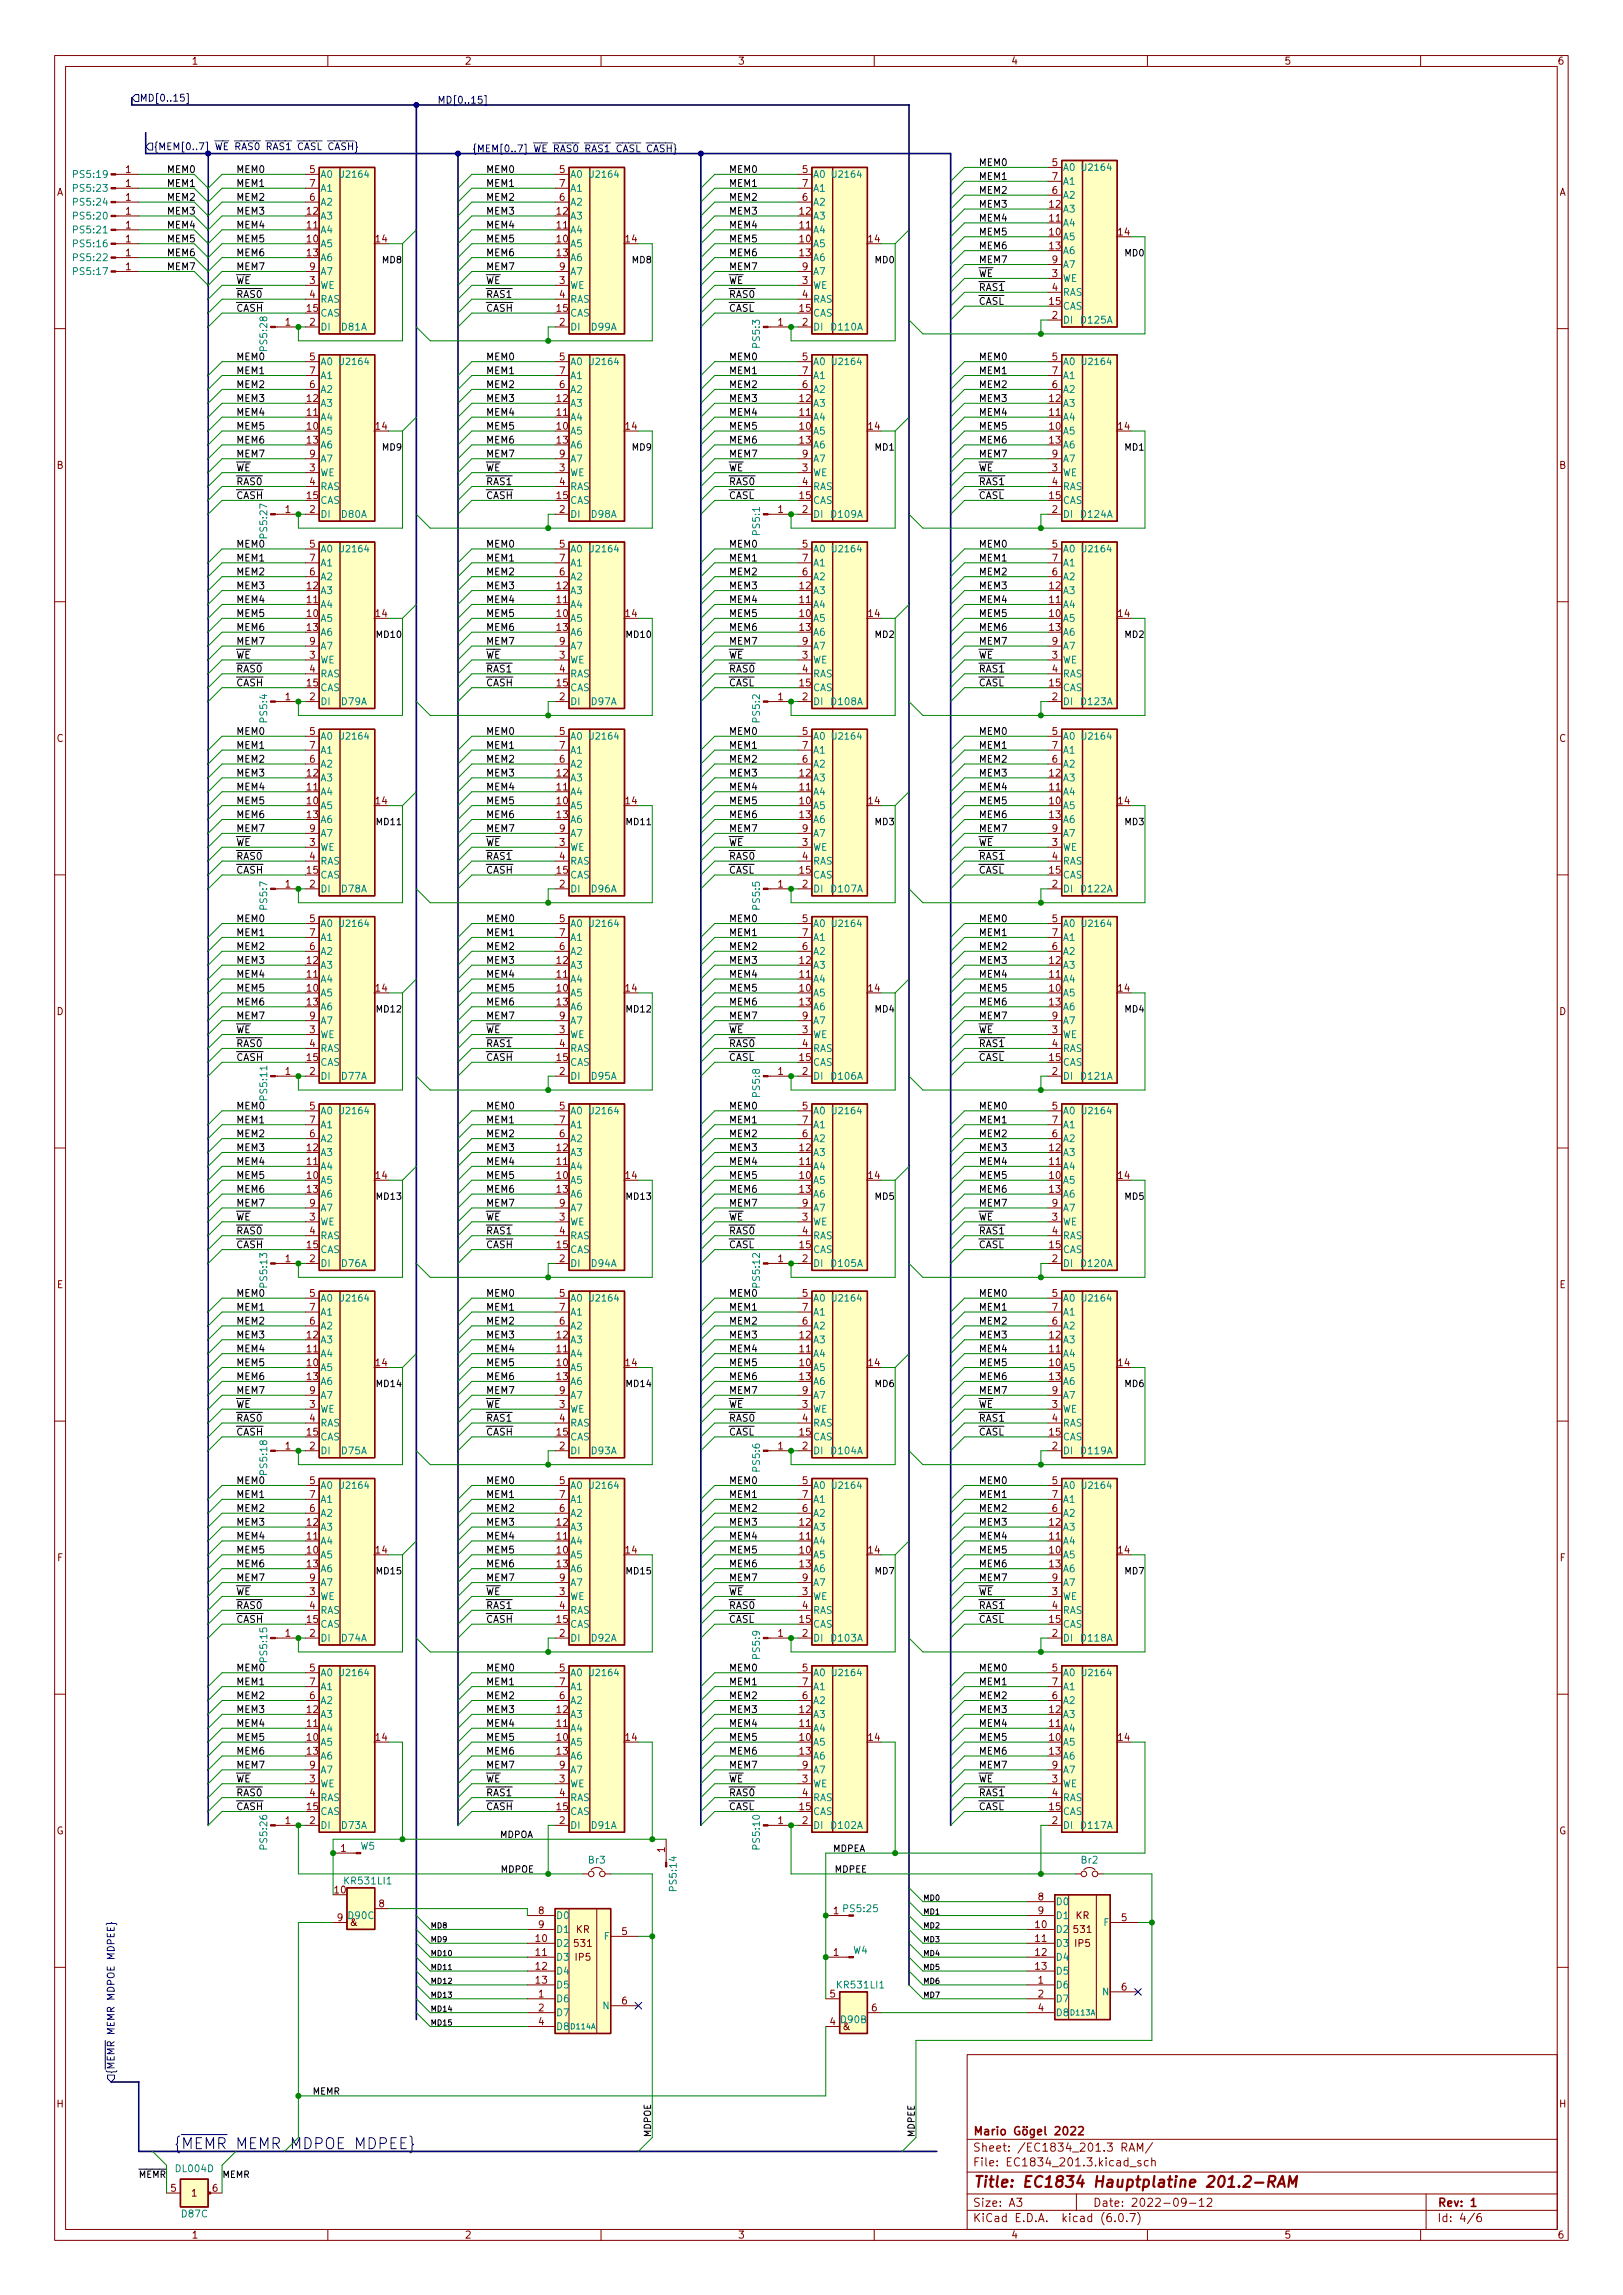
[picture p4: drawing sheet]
<svg xmlns="http://www.w3.org/2000/svg" width="297mm" height="420mm" viewBox="0 0 297 420" stroke-linecap="round" stroke-linejoin="round" font-family="sans-serif">
<defs><g id="words">
<text font-size="2.8" fill="#008400" x="31.7" y="393.5">{~{MEMR} MEMR MDPOE MDPEE}</text>
<text font-size="2.8" fill="#840000" x="178" y="400.5">Title: EC1834 Hauptplatine 201.2-RAM</text>
<g font-size="2.1" fill="#840000">
<text x="178" y="393.9">Sheet: /EC1834_201.3 RAM/</text>
<text x="178" y="396.6">File: EC1834_201.3.kicad_sch</text>
<text x="178" y="406.8">KiCad E.D.A. kicad (6.0.7)</text>
<text x="178" y="404">Size: A3</text>
<text x="200" y="404">Date: 2022-09-12</text>
<text x="263" y="404">Rev: 1</text>
<text x="263" y="406.8">Id: 4/6</text>
</g>
<g font-size="1.8" fill="#840000">
<text x="35" y="11.8">1</text>
<text x="85" y="11.8">2</text>
<text x="135" y="11.8">3</text>
<text x="185" y="11.8">4</text>
<text x="235" y="11.8">5</text>
<text x="285" y="11.8">6</text>
<text x="10.3" y="35.8">A</text>
<text x="23" y="31.7">1</text>
<text x="23" y="34.2">1</text>
<text x="56.7" y="31.7">5</text>
<text x="56.7" y="34.2">7</text>
<text x="102.4" y="31.7">5</text>
<text x="102.4" y="34.2">7</text>
<text x="146.9" y="31.7">5</text>
<text x="146.9" y="34.2">7</text>
<text x="192.6" y="30.4">5</text>
<text x="192.6" y="35.5">6</text>
<text x="192.6" y="32.9">7</text>
<text x="285.3" y="35.8">A</text>
<text x="23" y="39.3">1</text>
<text x="23" y="41.8">1</text>
<text x="23" y="36.7">1</text>
<text x="56.2" y="41.8">11</text>
<text x="56.2" y="39.3">12</text>
<text x="56.7" y="36.7">6</text>
<text x="101.9" y="41.8">11</text>
<text x="101.9" y="39.3">12</text>
<text x="102.4" y="36.7">6</text>
<text x="146.4" y="41.8">11</text>
<text x="146.4" y="39.3">12</text>
<text x="146.9" y="36.7">6</text>
<text x="192.1" y="40.6">11</text>
<text x="192.1" y="38">12</text>
<text x="23" y="46.9">1</text>
<text x="23" y="44.4">1</text>
<text x="56.2" y="44.4">10</text>
<text x="56.2" y="46.9">13</text>
<text x="68.8" y="44.4">14</text>
<text x="101.9" y="44.4">10</text>
<text x="101.9" y="46.9">13</text>
<text x="114.5" y="44.4">14</text>
<text x="146.4" y="44.4">10</text>
<text x="146.4" y="46.9">13</text>
<text x="159" y="44.4">14</text>
<text x="192.1" y="43.1">10</text>
<text x="192.1" y="45.6">13</text>
<text x="204.7" y="43.1">14</text>
<text x="23" y="49.4">1</text>
<text x="56.7" y="52">3</text>
<text x="56.7" y="49.4">9</text>
<text x="102.4" y="52">3</text>
<text x="102.4" y="49.4">9</text>
<text x="146.9" y="52">3</text>
<text x="146.9" y="49.4">9</text>
<text x="192.6" y="50.7">3</text>
<text x="192.6" y="53.3">4</text>
<text x="192.6" y="48.2">9</text>
<text x="52.2" y="59.6">1</text>
<text x="56.2" y="57.1">15</text>
<text x="56.7" y="59.6">2</text>
<text x="56.7" y="54.5">4</text>
<text x="101.9" y="57.1">15</text>
<text x="102.4" y="59.6">2</text>
<text x="102.4" y="54.5">4</text>
<text x="142.4" y="59.6">1</text>
<text x="146.4" y="57.1">15</text>
<text x="146.9" y="59.6">2</text>
<text x="146.9" y="54.5">4</text>
<text x="192.1" y="55.8">15</text>
<text x="192.6" y="58.3">2</text>
<text x="56.7" y="66">5</text>
<text x="102.4" y="66">5</text>
<text x="146.9" y="66">5</text>
<text x="192.6" y="66">5</text>
<text x="56.7" y="71">6</text>
<text x="56.7" y="68.5">7</text>
<text x="102.4" y="71">6</text>
<text x="102.4" y="68.5">7</text>
<text x="146.9" y="71">6</text>
<text x="146.9" y="68.5">7</text>
<text x="192.6" y="71">6</text>
<text x="192.6" y="68.5">7</text>
<text x="56.2" y="76.1">11</text>
<text x="56.2" y="73.6">12</text>
<text x="101.9" y="76.1">11</text>
<text x="101.9" y="73.6">12</text>
<text x="146.4" y="76.1">11</text>
<text x="146.4" y="73.6">12</text>
<text x="192.1" y="76.1">11</text>
<text x="192.1" y="73.6">12</text>
<text x="56.2" y="78.7">10</text>
<text x="56.2" y="81.2">13</text>
<text x="56.7" y="83.7">9</text>
<text x="68.8" y="78.7">14</text>
<text x="101.9" y="78.7">10</text>
<text x="101.9" y="81.2">13</text>
<text x="102.4" y="83.7">9</text>
<text x="114.5" y="78.7">14</text>
<text x="146.4" y="78.7">10</text>
<text x="146.4" y="81.2">13</text>
<text x="146.9" y="83.7">9</text>
<text x="159" y="78.7">14</text>
<text x="192.1" y="78.7">10</text>
<text x="192.1" y="81.2">13</text>
<text x="192.6" y="83.7">9</text>
<text x="204.7" y="78.7">14</text>
<text x="10.3" y="85.8">B</text>
<text x="56.7" y="86.3">3</text>
<text x="56.7" y="88.8">4</text>
<text x="102.4" y="86.3">3</text>
<text x="102.4" y="88.8">4</text>
<text x="146.9" y="86.3">3</text>
<text x="146.9" y="88.8">4</text>
<text x="192.6" y="86.3">3</text>
<text x="192.6" y="88.8">4</text>
<text x="285.3" y="85.8">B</text>
<text x="52.2" y="93.9">1</text>
<text x="56.2" y="91.4">15</text>
<text x="56.7" y="93.9">2</text>
<text x="101.9" y="91.4">15</text>
<text x="102.4" y="93.9">2</text>
<text x="142.4" y="93.9">1</text>
<text x="146.4" y="91.4">15</text>
<text x="146.9" y="93.9">2</text>
<text x="192.1" y="91.4">15</text>
<text x="192.6" y="93.9">2</text>
<text x="56.7" y="100.2">5</text>
<text x="102.4" y="100.2">5</text>
<text x="146.9" y="100.2">5</text>
<text x="192.6" y="100.2">5</text>
<text x="56.2" y="107.9">12</text>
<text x="56.7" y="105.3">6</text>
<text x="56.7" y="102.8">7</text>
<text x="101.9" y="107.9">12</text>
<text x="102.4" y="105.3">6</text>
<text x="102.4" y="102.8">7</text>
<text x="146.4" y="107.9">12</text>
<text x="146.9" y="105.3">6</text>
<text x="146.9" y="102.8">7</text>
<text x="192.1" y="107.9">12</text>
<text x="192.6" y="105.3">6</text>
<text x="192.6" y="102.8">7</text>
<text x="56.2" y="112.9">10</text>
<text x="56.2" y="110.4">11</text>
<text x="68.8" y="112.9">14</text>
<text x="101.9" y="112.9">10</text>
<text x="101.9" y="110.4">11</text>
<text x="114.5" y="112.9">14</text>
<text x="146.4" y="112.9">10</text>
<text x="146.4" y="110.4">11</text>
<text x="159" y="112.9">14</text>
<text x="192.1" y="112.9">10</text>
<text x="192.1" y="110.4">11</text>
<text x="204.7" y="112.9">14</text>
<text x="56.2" y="115.5">13</text>
<text x="56.7" y="118">9</text>
<text x="101.9" y="115.5">13</text>
<text x="102.4" y="118">9</text>
<text x="146.4" y="115.5">13</text>
<text x="146.9" y="118">9</text>
<text x="192.1" y="115.5">13</text>
<text x="192.6" y="118">9</text>
<text x="56.2" y="125.6">15</text>
<text x="56.7" y="120.6">3</text>
<text x="56.7" y="123.1">4</text>
<text x="101.9" y="125.6">15</text>
<text x="102.4" y="120.6">3</text>
<text x="102.4" y="123.1">4</text>
<text x="146.4" y="125.6">15</text>
<text x="146.9" y="120.6">3</text>
<text x="146.9" y="123.1">4</text>
<text x="192.1" y="125.6">15</text>
<text x="192.6" y="120.6">3</text>
<text x="192.6" y="123.1">4</text>
<text x="52.2" y="128.2">1</text>
<text x="56.7" y="128.2">2</text>
<text x="102.4" y="128.2">2</text>
<text x="142.4" y="128.2">1</text>
<text x="146.9" y="128.2">2</text>
<text x="192.6" y="128.2">2</text>
<text x="10.3" y="135.8">C</text>
<text x="56.7" y="134.5">5</text>
<text x="56.7" y="137.1">7</text>
<text x="102.4" y="134.5">5</text>
<text x="102.4" y="137.1">7</text>
<text x="146.9" y="134.5">5</text>
<text x="146.9" y="137.1">7</text>
<text x="192.6" y="134.5">5</text>
<text x="192.6" y="137.1">7</text>
<text x="285.3" y="135.8">C</text>
<text x="56.2" y="142.2">12</text>
<text x="56.7" y="139.6">6</text>
<text x="101.9" y="142.2">12</text>
<text x="102.4" y="139.6">6</text>
<text x="146.4" y="142.2">12</text>
<text x="146.9" y="139.6">6</text>
<text x="192.1" y="142.2">12</text>
<text x="192.6" y="139.6">6</text>
<text x="56.2" y="147.2">10</text>
<text x="56.2" y="144.7">11</text>
<text x="56.2" y="149.8">13</text>
<text x="68.8" y="147.2">14</text>
<text x="101.9" y="147.2">10</text>
<text x="101.9" y="144.7">11</text>
<text x="101.9" y="149.8">13</text>
<text x="114.5" y="147.2">14</text>
<text x="146.4" y="147.2">10</text>
<text x="146.4" y="144.7">11</text>
<text x="146.4" y="149.8">13</text>
<text x="159" y="147.2">14</text>
<text x="192.1" y="147.2">10</text>
<text x="192.1" y="144.7">11</text>
<text x="192.1" y="149.8">13</text>
<text x="204.7" y="147.2">14</text>
<text x="56.7" y="154.9">3</text>
<text x="56.7" y="152.3">9</text>
<text x="102.4" y="154.9">3</text>
<text x="102.4" y="152.3">9</text>
<text x="146.9" y="154.9">3</text>
<text x="146.9" y="152.3">9</text>
<text x="192.6" y="154.9">3</text>
<text x="192.6" y="152.3">9</text>
<text x="56.2" y="159.9">15</text>
<text x="56.7" y="157.4">4</text>
<text x="101.9" y="159.9">15</text>
<text x="102.4" y="157.4">4</text>
<text x="146.4" y="159.9">15</text>
<text x="146.9" y="157.4">4</text>
<text x="192.1" y="159.9">15</text>
<text x="192.6" y="157.4">4</text>
<text x="52.2" y="162.5">1</text>
<text x="56.7" y="162.5">2</text>
<text x="102.4" y="162.5">2</text>
<text x="142.4" y="162.5">1</text>
<text x="146.9" y="162.5">2</text>
<text x="192.6" y="162.5">2</text>
<text x="56.7" y="168.8">5</text>
<text x="56.7" y="173.9">6</text>
<text x="56.7" y="171.4">7</text>
<text x="102.4" y="168.8">5</text>
<text x="102.4" y="173.9">6</text>
<text x="102.4" y="171.4">7</text>
<text x="146.9" y="168.8">5</text>
<text x="146.9" y="173.9">6</text>
<text x="146.9" y="171.4">7</text>
<text x="192.6" y="168.8">5</text>
<text x="192.6" y="173.9">6</text>
<text x="192.6" y="171.4">7</text>
<text x="56.2" y="179">11</text>
<text x="56.2" y="176.4">12</text>
<text x="101.9" y="179">11</text>
<text x="101.9" y="176.4">12</text>
<text x="146.4" y="179">11</text>
<text x="146.4" y="176.4">12</text>
<text x="192.1" y="179">11</text>
<text x="192.1" y="176.4">12</text>
<text x="10.3" y="185.8">D</text>
<text x="56.2" y="181.5">10</text>
<text x="56.2" y="184.1">13</text>
<text x="68.8" y="181.5">14</text>
<text x="101.9" y="181.5">10</text>
<text x="101.9" y="184.1">13</text>
<text x="114.5" y="181.5">14</text>
<text x="146.4" y="181.5">10</text>
<text x="146.4" y="184.1">13</text>
<text x="159" y="181.5">14</text>
<text x="192.1" y="181.5">10</text>
<text x="192.1" y="184.1">13</text>
<text x="204.7" y="181.5">14</text>
<text x="285.3" y="185.8">D</text>
<text x="56.7" y="189.1">3</text>
<text x="56.7" y="191.7">4</text>
<text x="56.7" y="186.6">9</text>
<text x="102.4" y="189.1">3</text>
<text x="102.4" y="191.7">4</text>
<text x="102.4" y="186.6">9</text>
<text x="146.9" y="189.1">3</text>
<text x="146.9" y="191.7">4</text>
<text x="146.9" y="186.6">9</text>
<text x="192.6" y="189.1">3</text>
<text x="192.6" y="191.7">4</text>
<text x="192.6" y="186.6">9</text>
<text x="52.2" y="196.8">1</text>
<text x="56.2" y="194.2">15</text>
<text x="56.7" y="196.8">2</text>
<text x="101.9" y="194.2">15</text>
<text x="102.4" y="196.8">2</text>
<text x="142.4" y="196.8">1</text>
<text x="146.4" y="194.2">15</text>
<text x="146.9" y="196.8">2</text>
<text x="192.1" y="194.2">15</text>
<text x="192.6" y="196.8">2</text>
<text x="56.7" y="203.1">5</text>
<text x="102.4" y="203.1">5</text>
<text x="146.9" y="203.1">5</text>
<text x="192.6" y="203.1">5</text>
<text x="56.7" y="208.2">6</text>
<text x="56.7" y="205.7">7</text>
<text x="102.4" y="208.2">6</text>
<text x="102.4" y="205.7">7</text>
<text x="146.9" y="208.2">6</text>
<text x="146.9" y="205.7">7</text>
<text x="192.6" y="208.2">6</text>
<text x="192.6" y="205.7">7</text>
<text x="56.2" y="215.8">10</text>
<text x="56.2" y="213.3">11</text>
<text x="56.2" y="210.7">12</text>
<text x="68.8" y="215.8">14</text>
<text x="101.9" y="215.8">10</text>
<text x="101.9" y="213.3">11</text>
<text x="101.9" y="210.7">12</text>
<text x="114.5" y="215.8">14</text>
<text x="146.4" y="215.8">10</text>
<text x="146.4" y="213.3">11</text>
<text x="146.4" y="210.7">12</text>
<text x="159" y="215.8">14</text>
<text x="192.1" y="215.8">10</text>
<text x="192.1" y="213.3">11</text>
<text x="192.1" y="210.7">12</text>
<text x="204.7" y="215.8">14</text>
<text x="56.2" y="218.4">13</text>
<text x="56.7" y="220.9">9</text>
<text x="101.9" y="218.4">13</text>
<text x="102.4" y="220.9">9</text>
<text x="146.4" y="218.4">13</text>
<text x="146.9" y="220.9">9</text>
<text x="192.1" y="218.4">13</text>
<text x="192.6" y="220.9">9</text>
<text x="56.7" y="223.4">3</text>
<text x="56.7" y="226">4</text>
<text x="102.4" y="223.4">3</text>
<text x="102.4" y="226">4</text>
<text x="146.9" y="223.4">3</text>
<text x="146.9" y="226">4</text>
<text x="192.6" y="223.4">3</text>
<text x="192.6" y="226">4</text>
<text x="52.2" y="231.1">1</text>
<text x="56.2" y="228.5">15</text>
<text x="56.7" y="231.1">2</text>
<text x="101.9" y="228.5">15</text>
<text x="102.4" y="231.1">2</text>
<text x="142.4" y="231.1">1</text>
<text x="146.4" y="228.5">15</text>
<text x="146.9" y="231.1">2</text>
<text x="192.1" y="228.5">15</text>
<text x="192.6" y="231.1">2</text>
<text x="10.4" y="235.8">E</text>
<text x="56.7" y="237.4">5</text>
<text x="56.7" y="239.9">7</text>
<text x="102.4" y="237.4">5</text>
<text x="102.4" y="239.9">7</text>
<text x="146.9" y="237.4">5</text>
<text x="146.9" y="239.9">7</text>
<text x="192.6" y="237.4">5</text>
<text x="192.6" y="239.9">7</text>
<text x="285.4" y="235.8">E</text>
<text x="56.2" y="245">12</text>
<text x="56.7" y="242.5">6</text>
<text x="101.9" y="245">12</text>
<text x="102.4" y="242.5">6</text>
<text x="146.4" y="245">12</text>
<text x="146.9" y="242.5">6</text>
<text x="192.1" y="245">12</text>
<text x="192.6" y="242.5">6</text>
<text x="56.2" y="250.1">10</text>
<text x="56.2" y="247.6">11</text>
<text x="68.8" y="250.1">14</text>
<text x="101.9" y="250.1">10</text>
<text x="101.9" y="247.6">11</text>
<text x="114.5" y="250.1">14</text>
<text x="146.4" y="250.1">10</text>
<text x="146.4" y="247.6">11</text>
<text x="159" y="250.1">14</text>
<text x="192.1" y="250.1">10</text>
<text x="192.1" y="247.6">11</text>
<text x="204.7" y="250.1">14</text>
<text x="56.2" y="252.6">13</text>
<text x="56.7" y="257.7">3</text>
<text x="56.7" y="255.2">9</text>
<text x="101.9" y="252.6">13</text>
<text x="102.4" y="257.7">3</text>
<text x="102.4" y="255.2">9</text>
<text x="146.4" y="252.6">13</text>
<text x="146.9" y="257.7">3</text>
<text x="146.9" y="255.2">9</text>
<text x="192.1" y="252.6">13</text>
<text x="192.6" y="257.7">3</text>
<text x="192.6" y="255.2">9</text>
<text x="56.2" y="262.8">15</text>
<text x="56.7" y="260.3">4</text>
<text x="101.9" y="262.8">15</text>
<text x="102.4" y="260.3">4</text>
<text x="146.4" y="262.8">15</text>
<text x="146.9" y="260.3">4</text>
<text x="192.1" y="262.8">15</text>
<text x="192.6" y="260.3">4</text>
<text x="52.2" y="265.3">1</text>
<text x="56.7" y="265.3">2</text>
<text x="102.4" y="265.3">2</text>
<text x="142.4" y="265.3">1</text>
<text x="146.9" y="265.3">2</text>
<text x="192.6" y="265.3">2</text>
<text x="56.7" y="271.7">5</text>
<text x="56.7" y="274.2">7</text>
<text x="102.4" y="271.7">5</text>
<text x="102.4" y="274.2">7</text>
<text x="146.9" y="271.7">5</text>
<text x="146.9" y="274.2">7</text>
<text x="192.6" y="271.7">5</text>
<text x="192.6" y="274.2">7</text>
<text x="56.2" y="281.9">11</text>
<text x="56.2" y="279.3">12</text>
<text x="56.7" y="276.8">6</text>
<text x="101.9" y="281.9">11</text>
<text x="101.9" y="279.3">12</text>
<text x="102.4" y="276.8">6</text>
<text x="146.4" y="281.9">11</text>
<text x="146.4" y="279.3">12</text>
<text x="146.9" y="276.8">6</text>
<text x="192.1" y="281.9">11</text>
<text x="192.1" y="279.3">12</text>
<text x="192.6" y="276.8">6</text>
<text x="10.4" y="285.8">F</text>
<text x="56.2" y="284.4">10</text>
<text x="56.2" y="286.9">13</text>
<text x="68.8" y="284.4">14</text>
<text x="101.9" y="284.4">10</text>
<text x="101.9" y="286.9">13</text>
<text x="114.5" y="284.4">14</text>
<text x="146.4" y="284.4">10</text>
<text x="146.4" y="286.9">13</text>
<text x="159" y="284.4">14</text>
<text x="192.1" y="284.4">10</text>
<text x="192.1" y="286.9">13</text>
<text x="204.7" y="284.4">14</text>
<text x="285.5" y="285.8">F</text>
<text x="56.7" y="292">3</text>
<text x="56.7" y="289.5">9</text>
<text x="102.4" y="292">3</text>
<text x="102.4" y="289.5">9</text>
<text x="146.9" y="292">3</text>
<text x="146.9" y="289.5">9</text>
<text x="192.6" y="292">3</text>
<text x="192.6" y="289.5">9</text>
<text x="52.2" y="299.6">1</text>
<text x="56.2" y="297.1">15</text>
<text x="56.7" y="299.6">2</text>
<text x="56.7" y="294.6">4</text>
<text x="101.9" y="297.1">15</text>
<text x="102.4" y="299.6">2</text>
<text x="102.4" y="294.6">4</text>
<text x="142.4" y="299.6">1</text>
<text x="146.4" y="297.1">15</text>
<text x="146.9" y="299.6">2</text>
<text x="146.9" y="294.6">4</text>
<text x="192.1" y="297.1">15</text>
<text x="192.6" y="299.6">2</text>
<text x="192.6" y="294.6">4</text>
<text x="56.7" y="306">5</text>
<text x="102.4" y="306">5</text>
<text x="146.9" y="306">5</text>
<text x="192.6" y="306">5</text>
<text x="56.7" y="311.1">6</text>
<text x="56.7" y="308.5">7</text>
<text x="102.4" y="311.1">6</text>
<text x="102.4" y="308.5">7</text>
<text x="146.9" y="311.1">6</text>
<text x="146.9" y="308.5">7</text>
<text x="192.6" y="311.1">6</text>
<text x="192.6" y="308.5">7</text>
<text x="56.2" y="316.1">11</text>
<text x="56.2" y="313.6">12</text>
<text x="101.9" y="316.1">11</text>
<text x="101.9" y="313.6">12</text>
<text x="146.4" y="316.1">11</text>
<text x="146.4" y="313.6">12</text>
<text x="192.1" y="316.1">11</text>
<text x="192.1" y="313.6">12</text>
<text x="56.2" y="318.7">10</text>
<text x="56.2" y="321.2">13</text>
<text x="56.7" y="323.8">9</text>
<text x="68.8" y="318.7">14</text>
<text x="101.9" y="318.7">10</text>
<text x="101.9" y="321.2">13</text>
<text x="102.4" y="323.8">9</text>
<text x="114.5" y="318.7">14</text>
<text x="146.4" y="318.7">10</text>
<text x="146.4" y="321.2">13</text>
<text x="146.9" y="323.8">9</text>
<text x="159" y="318.7">14</text>
<text x="192.1" y="318.7">10</text>
<text x="192.1" y="321.2">13</text>
<text x="192.6" y="323.8">9</text>
<text x="204.7" y="318.7">14</text>
<text x="56.7" y="326.3">3</text>
<text x="56.7" y="328.8">4</text>
<text x="102.4" y="326.3">3</text>
<text x="102.4" y="328.8">4</text>
<text x="146.9" y="326.3">3</text>
<text x="146.9" y="328.8">4</text>
<text x="192.6" y="326.3">3</text>
<text x="192.6" y="328.8">4</text>
<text x="10.3" y="335.8">G</text>
<text x="52.2" y="333.9">1</text>
<text x="56.2" y="331.4">15</text>
<text x="56.7" y="333.9">2</text>
<text x="101.9" y="331.4">15</text>
<text x="102.4" y="333.9">2</text>
<text x="142.4" y="333.9">1</text>
<text x="146.4" y="331.4">15</text>
<text x="146.9" y="333.9">2</text>
<text x="192.1" y="331.4">15</text>
<text x="192.6" y="333.9">2</text>
<text x="285.3" y="335.8">G</text>
<text x="62.4" y="339">1</text>
<text x="121.7" y="339.1" transform="rotate(-90 121.7 339.1)">1</text>
<text x="61.2" y="346.6">10</text>
<text x="190" y="347.9">8</text>
<text x="61.7" y="351.7">9</text>
<text x="64.1" y="352.6">&amp;</text>
<text x="69.4" y="349.2">8</text>
<text x="98.6" y="350.4">8</text>
<text x="98.6" y="353">9</text>
<text x="105.4" y="353.9">KR</text>
<text x="189.5" y="353">10</text>
<text x="190" y="350.4">9</text>
<text x="196.6" y="353.9">531</text>
<text x="196.8" y="351.3">KR</text>
<text x="205.2" y="351.7">5</text>
<text x="98.1" y="355.5">10</text>
<text x="98.1" y="358.1">11</text>
<text x="105.2" y="356.4">531</text>
<text x="105.4" y="358.9">IP5</text>
<text x="113.8" y="354.2">5</text>
<text x="152.5" y="358.1">1</text>
<text x="189.5" y="355.5">11</text>
<text x="189.5" y="358.1">12</text>
<text x="196.8" y="356.4">IP5</text>
<text x="98.1" y="360.6">12</text>
<text x="98.1" y="363.1">13</text>
<text x="98.6" y="365.7">1</text>
<text x="151.9" y="365.7">5</text>
<text x="189.5" y="360.6">13</text>
<text x="190" y="363.1">1</text>
<text x="190" y="365.7">2</text>
<text x="205.2" y="364.4">6</text>
<text x="98.6" y="368.2">2</text>
<text x="98.6" y="370.8">4</text>
<text x="113.8" y="366.9">6</text>
<text x="151.9" y="370.8">4</text>
<text x="154.3" y="371.6">&amp;</text>
<text x="159.5" y="368.2">6</text>
<text x="190" y="368.2">4</text>
<text x="10.3" y="385.8">H</text>
<text x="285.3" y="385.8">H</text>
<text x="31.3" y="401.2">5</text>
<text x="38.9" y="401.2">6</text>
<text x="35.1" y="402.1">1</text>
<text x="35" y="409.8">1</text>
<text x="85" y="409.8">2</text>
<text x="135" y="409.8">3</text>
<text x="185" y="409.8">4</text>
<text x="235" y="409.8">5</text>
<text x="285" y="409.8">6</text>
</g>
<g font-size="1.8" fill="#000084">
<text x="25.5" y="18.6">MD[0..15]</text>
<text x="80" y="19">MD[0..15]</text>
<text x="28" y="27.5">{MEM[0..7] ~{WE} ~{RAS0} ~{RAS1} ~{CASL} ~{CASH}}</text>
<text x="86.4" y="27.8">{MEM[0..7] ~{WE} ~{RAS0} ~{RAS1} ~{CASL} ~{CASH}}</text>
<text x="21" y="379.8" transform="rotate(-90 21 379.8)">{~{MEMR} MEMR MDPOE MDPEE}</text>
</g>
<g font-size="1.8" fill="#008484">
<text x="13.6" y="32.6">PS5:19</text>
<text x="13.6" y="35.1">PS5:23</text>
<text x="58.6" y="32.6">A0</text>
<text x="58.6" y="35.1">A1</text>
<text x="104.3" y="32.6">A0</text>
<text x="104.3" y="35.1">A1</text>
<text x="148.7" y="32.6">A0</text>
<text x="148.7" y="35.1">A1</text>
<text x="194.5" y="31.3">A0</text>
<text x="194.5" y="33.8">A1</text>
<text x="13.6" y="40.2">PS5:20</text>
<text x="13.6" y="37.6">PS5:24</text>
<text x="58.6" y="40.2">A3</text>
<text x="58.6" y="37.6">A2</text>
<text x="104.3" y="40.2">A3</text>
<text x="104.3" y="37.6">A2</text>
<text x="148.7" y="40.2">A3</text>
<text x="148.7" y="37.6">A2</text>
<text x="194.5" y="41.4">A4</text>
<text x="194.5" y="38.9">A3</text>
<text x="194.5" y="36.4">A2</text>
<text x="13.6" y="47.8">PS5:22</text>
<text x="13.6" y="45.3">PS5:16</text>
<text x="13.6" y="42.7">PS5:21</text>
<text x="58.6" y="45.3">A5</text>
<text x="58.6" y="42.7">A4</text>
<text x="58.6" y="47.8">A6</text>
<text x="104.3" y="45.3">A5</text>
<text x="104.3" y="42.7">A4</text>
<text x="104.3" y="47.8">A6</text>
<text x="148.7" y="45.3">A5</text>
<text x="148.7" y="42.7">A4</text>
<text x="148.7" y="47.8">A6</text>
<text x="194.5" y="44">A5</text>
<text x="194.5" y="46.5">A6</text>
<text x="13.6" y="50.3">PS5:17</text>
<text x="58.6" y="52.9">WE</text>
<text x="58.6" y="50.3">A7</text>
<text x="104.3" y="52.9">WE</text>
<text x="104.3" y="50.3">A7</text>
<text x="148.7" y="52.9">WE</text>
<text x="148.7" y="50.3">A7</text>
<text x="194.5" y="51.6">WE</text>
<text x="194.5" y="49.1">A7</text>
<text x="58.6" y="58">CAS</text>
<text x="58.6" y="55.4">RAS</text>
<text x="104.3" y="58">CAS</text>
<text x="104.3" y="55.4">RAS</text>
<text x="148.7" y="58">CAS</text>
<text x="148.7" y="55.4">RAS</text>
<text x="194.5" y="56.7">CAS</text>
<text x="194.5" y="59.2">DI</text>
<text x="194.5" y="54.1">RAS</text>
<text x="197.9" y="59.2">D125A</text>
<text x="48.9" y="64.1" transform="rotate(-90 48.9 64.1)">PS5:28</text>
<text x="58.6" y="60.5">DI</text>
<text x="62.5" y="60.5">D81A</text>
<text x="104.3" y="60.5">DI</text>
<text x="108.2" y="60.5">D99A</text>
<text x="139.1" y="63.6" transform="rotate(-90 139.1 63.6)">PS5:3</text>
<text x="148.7" y="60.5">DI</text>
<text x="152.2" y="60.5">D110A</text>
<text x="58.6" y="66.8">A0</text>
<text x="58.6" y="71.9">A2</text>
<text x="58.6" y="69.4">A1</text>
<text x="104.3" y="66.8">A0</text>
<text x="104.3" y="71.9">A2</text>
<text x="104.3" y="69.4">A1</text>
<text x="148.7" y="66.8">A0</text>
<text x="148.7" y="71.9">A2</text>
<text x="148.7" y="69.4">A1</text>
<text x="194.5" y="66.8">A0</text>
<text x="194.5" y="71.9">A2</text>
<text x="194.5" y="69.4">A1</text>
<text x="58.6" y="77">A4</text>
<text x="58.6" y="74.5">A3</text>
<text x="104.3" y="77">A4</text>
<text x="104.3" y="74.5">A3</text>
<text x="148.7" y="77">A4</text>
<text x="148.7" y="74.5">A3</text>
<text x="194.5" y="77">A4</text>
<text x="194.5" y="74.5">A3</text>
<text x="58.6" y="79.5">A5</text>
<text x="58.6" y="82.1">A6</text>
<text x="104.3" y="79.5">A5</text>
<text x="104.3" y="82.1">A6</text>
<text x="148.7" y="79.5">A5</text>
<text x="148.7" y="82.1">A6</text>
<text x="194.5" y="79.5">A5</text>
<text x="194.5" y="82.1">A6</text>
<text x="58.6" y="87.2">WE</text>
<text x="58.6" y="89.7">RAS</text>
<text x="58.6" y="84.6">A7</text>
<text x="104.3" y="87.2">WE</text>
<text x="104.3" y="89.7">RAS</text>
<text x="104.3" y="84.6">A7</text>
<text x="148.7" y="87.2">WE</text>
<text x="148.7" y="89.7">RAS</text>
<text x="148.7" y="84.6">A7</text>
<text x="194.5" y="87.2">WE</text>
<text x="194.5" y="89.7">RAS</text>
<text x="194.5" y="84.6">A7</text>
<text x="58.6" y="92.2">CAS</text>
<text x="58.6" y="94.8">DI</text>
<text x="62.5" y="94.8">D80A</text>
<text x="104.3" y="92.2">CAS</text>
<text x="104.3" y="94.8">DI</text>
<text x="108.2" y="94.8">D98A</text>
<text x="148.7" y="92.2">CAS</text>
<text x="148.7" y="94.8">DI</text>
<text x="152.2" y="94.8">D109A</text>
<text x="194.5" y="92.2">CAS</text>
<text x="194.5" y="94.8">DI</text>
<text x="197.9" y="94.8">D124A</text>
<text x="48.9" y="98.4" transform="rotate(-90 48.9 98.4)">PS5:27</text>
<text x="58.6" y="101.1">A0</text>
<text x="104.3" y="101.1">A0</text>
<text x="139.1" y="97.9" transform="rotate(-90 139.1 97.9)">PS5:1</text>
<text x="148.7" y="101.1">A0</text>
<text x="194.5" y="101.1">A0</text>
<text x="58.6" y="106.2">A2</text>
<text x="58.6" y="103.7">A1</text>
<text x="104.3" y="106.2">A2</text>
<text x="104.3" y="103.7">A1</text>
<text x="148.7" y="106.2">A2</text>
<text x="148.7" y="103.7">A1</text>
<text x="194.5" y="106.2">A2</text>
<text x="194.5" y="103.7">A1</text>
<text x="58.6" y="113.8">A5</text>
<text x="58.6" y="111.3">A4</text>
<text x="58.6" y="108.8">A3</text>
<text x="104.3" y="113.8">A5</text>
<text x="104.3" y="111.3">A4</text>
<text x="104.3" y="108.8">A3</text>
<text x="148.7" y="113.8">A5</text>
<text x="148.7" y="111.3">A4</text>
<text x="148.7" y="108.8">A3</text>
<text x="194.5" y="113.8">A5</text>
<text x="194.5" y="111.3">A4</text>
<text x="194.5" y="108.8">A3</text>
<text x="58.6" y="116.4">A6</text>
<text x="58.6" y="118.9">A7</text>
<text x="104.3" y="116.4">A6</text>
<text x="104.3" y="118.9">A7</text>
<text x="148.7" y="116.4">A6</text>
<text x="148.7" y="118.9">A7</text>
<text x="194.5" y="116.4">A6</text>
<text x="194.5" y="118.9">A7</text>
<text x="58.6" y="121.5">WE</text>
<text x="58.6" y="124">RAS</text>
<text x="104.3" y="121.5">WE</text>
<text x="104.3" y="124">RAS</text>
<text x="148.7" y="121.5">WE</text>
<text x="148.7" y="124">RAS</text>
<text x="194.5" y="121.5">WE</text>
<text x="194.5" y="124">RAS</text>
<text x="58.6" y="126.5">CAS</text>
<text x="58.6" y="129.1">DI</text>
<text x="62.5" y="129.1">D79A</text>
<text x="104.3" y="126.5">CAS</text>
<text x="104.3" y="129.1">DI</text>
<text x="108.2" y="129.1">D97A</text>
<text x="148.7" y="126.5">CAS</text>
<text x="148.7" y="129.1">DI</text>
<text x="152.2" y="129.1">D108A</text>
<text x="194.5" y="126.5">CAS</text>
<text x="194.5" y="129.1">DI</text>
<text x="197.9" y="129.1">D123A</text>
<text x="48.9" y="132.2" transform="rotate(-90 48.9 132.2)">PS5:4</text>
<text x="58.6" y="135.4">A0</text>
<text x="58.6" y="138">A1</text>
<text x="104.3" y="135.4">A0</text>
<text x="104.3" y="138">A1</text>
<text x="139.1" y="132.2" transform="rotate(-90 139.1 132.2)">PS5:2</text>
<text x="148.7" y="135.4">A0</text>
<text x="148.7" y="138">A1</text>
<text x="194.5" y="135.4">A0</text>
<text x="194.5" y="138">A1</text>
<text x="58.6" y="143">A3</text>
<text x="58.6" y="140.5">A2</text>
<text x="104.3" y="143">A3</text>
<text x="104.3" y="140.5">A2</text>
<text x="148.7" y="143">A3</text>
<text x="148.7" y="140.5">A2</text>
<text x="194.5" y="143">A3</text>
<text x="194.5" y="140.5">A2</text>
<text x="58.6" y="148.1">A5</text>
<text x="58.6" y="145.6">A4</text>
<text x="104.3" y="148.1">A5</text>
<text x="104.3" y="145.6">A4</text>
<text x="148.7" y="148.1">A5</text>
<text x="148.7" y="145.6">A4</text>
<text x="194.5" y="148.1">A5</text>
<text x="194.5" y="145.6">A4</text>
<text x="58.6" y="150.7">A6</text>
<text x="58.6" y="155.7">WE</text>
<text x="58.6" y="153.2">A7</text>
<text x="104.3" y="150.7">A6</text>
<text x="104.3" y="155.7">WE</text>
<text x="104.3" y="153.2">A7</text>
<text x="148.7" y="150.7">A6</text>
<text x="148.7" y="155.7">WE</text>
<text x="148.7" y="153.2">A7</text>
<text x="194.5" y="150.7">A6</text>
<text x="194.5" y="155.7">WE</text>
<text x="194.5" y="153.2">A7</text>
<text x="58.6" y="160.8">CAS</text>
<text x="58.6" y="158.3">RAS</text>
<text x="104.3" y="160.8">CAS</text>
<text x="104.3" y="158.3">RAS</text>
<text x="148.7" y="160.8">CAS</text>
<text x="148.7" y="158.3">RAS</text>
<text x="194.5" y="160.8">CAS</text>
<text x="194.5" y="158.3">RAS</text>
<text x="48.9" y="166.5" transform="rotate(-90 48.9 166.5)">PS5:7</text>
<text x="58.6" y="163.4">DI</text>
<text x="62.5" y="163.4">D78A</text>
<text x="104.3" y="163.4">DI</text>
<text x="108.2" y="163.4">D96A</text>
<text x="139.1" y="166.5" transform="rotate(-90 139.1 166.5)">PS5:5</text>
<text x="148.7" y="163.4">DI</text>
<text x="152.2" y="163.4">D107A</text>
<text x="194.5" y="163.4">DI</text>
<text x="197.9" y="163.4">D122A</text>
<text x="58.6" y="169.7">A0</text>
<text x="58.6" y="172.3">A1</text>
<text x="104.3" y="169.7">A0</text>
<text x="104.3" y="172.3">A1</text>
<text x="148.7" y="169.7">A0</text>
<text x="148.7" y="172.3">A1</text>
<text x="194.5" y="169.7">A0</text>
<text x="194.5" y="172.3">A1</text>
<text x="58.6" y="179.9">A4</text>
<text x="58.6" y="177.3">A3</text>
<text x="58.6" y="174.8">A2</text>
<text x="104.3" y="179.9">A4</text>
<text x="104.3" y="177.3">A3</text>
<text x="104.3" y="174.8">A2</text>
<text x="148.7" y="179.9">A4</text>
<text x="148.7" y="177.3">A3</text>
<text x="148.7" y="174.8">A2</text>
<text x="194.5" y="179.9">A4</text>
<text x="194.5" y="177.3">A3</text>
<text x="194.5" y="174.8">A2</text>
<text x="58.6" y="182.4">A5</text>
<text x="58.6" y="185">A6</text>
<text x="104.3" y="182.4">A5</text>
<text x="104.3" y="185">A6</text>
<text x="148.7" y="182.4">A5</text>
<text x="148.7" y="185">A6</text>
<text x="194.5" y="182.4">A5</text>
<text x="194.5" y="185">A6</text>
<text x="58.6" y="190">WE</text>
<text x="58.6" y="187.5">A7</text>
<text x="104.3" y="190">WE</text>
<text x="104.3" y="187.5">A7</text>
<text x="148.7" y="190">WE</text>
<text x="148.7" y="187.5">A7</text>
<text x="194.5" y="190">WE</text>
<text x="194.5" y="187.5">A7</text>
<text x="58.6" y="195.1">CAS</text>
<text x="58.6" y="197.7">DI</text>
<text x="58.6" y="192.6">RAS</text>
<text x="62.5" y="197.7">D77A</text>
<text x="104.3" y="195.1">CAS</text>
<text x="104.3" y="197.7">DI</text>
<text x="104.3" y="192.6">RAS</text>
<text x="108.2" y="197.7">D95A</text>
<text x="148.7" y="195.1">CAS</text>
<text x="148.7" y="197.7">DI</text>
<text x="148.7" y="192.6">RAS</text>
<text x="152.2" y="197.7">D106A</text>
<text x="194.5" y="195.1">CAS</text>
<text x="194.5" y="197.7">DI</text>
<text x="194.5" y="192.6">RAS</text>
<text x="197.9" y="197.7">D121A</text>
<text x="48.9" y="201.2" transform="rotate(-90 48.9 201.2)">PS5:11</text>
<text x="139.1" y="200.7" transform="rotate(-90 139.1 200.7)">PS5:8</text>
<text x="58.6" y="204">A0</text>
<text x="58.6" y="209.1">A2</text>
<text x="58.6" y="206.5">A1</text>
<text x="104.3" y="204">A0</text>
<text x="104.3" y="209.1">A2</text>
<text x="104.3" y="206.5">A1</text>
<text x="148.7" y="204">A0</text>
<text x="148.7" y="209.1">A2</text>
<text x="148.7" y="206.5">A1</text>
<text x="194.5" y="204">A0</text>
<text x="194.5" y="209.1">A2</text>
<text x="194.5" y="206.5">A1</text>
<text x="58.6" y="214.2">A4</text>
<text x="58.6" y="211.6">A3</text>
<text x="104.3" y="214.2">A4</text>
<text x="104.3" y="211.6">A3</text>
<text x="148.7" y="214.2">A4</text>
<text x="148.7" y="211.6">A3</text>
<text x="194.5" y="214.2">A4</text>
<text x="194.5" y="211.6">A3</text>
<text x="58.6" y="216.7">A5</text>
<text x="58.6" y="219.2">A6</text>
<text x="58.6" y="221.8">A7</text>
<text x="104.3" y="216.7">A5</text>
<text x="104.3" y="219.2">A6</text>
<text x="104.3" y="221.8">A7</text>
<text x="148.7" y="216.7">A5</text>
<text x="148.7" y="219.2">A6</text>
<text x="148.7" y="221.8">A7</text>
<text x="194.5" y="216.7">A5</text>
<text x="194.5" y="219.2">A6</text>
<text x="194.5" y="221.8">A7</text>
<text x="58.6" y="224.3">WE</text>
<text x="58.6" y="226.9">RAS</text>
<text x="104.3" y="224.3">WE</text>
<text x="104.3" y="226.9">RAS</text>
<text x="148.7" y="224.3">WE</text>
<text x="148.7" y="226.9">RAS</text>
<text x="194.5" y="224.3">WE</text>
<text x="194.5" y="226.9">RAS</text>
<text x="58.6" y="229.4">CAS</text>
<text x="58.6" y="231.9">DI</text>
<text x="62.5" y="231.9">D76A</text>
<text x="104.3" y="229.4">CAS</text>
<text x="104.3" y="231.9">DI</text>
<text x="108.2" y="231.9">D94A</text>
<text x="148.7" y="229.4">CAS</text>
<text x="148.7" y="231.9">DI</text>
<text x="152.2" y="231.9">D105A</text>
<text x="194.5" y="229.4">CAS</text>
<text x="194.5" y="231.9">DI</text>
<text x="197.9" y="231.9">D120A</text>
<text x="48.9" y="235.5" transform="rotate(-90 48.9 235.5)">PS5:13</text>
<text x="58.6" y="238.3">A0</text>
<text x="104.3" y="238.3">A0</text>
<text x="139.1" y="235.5" transform="rotate(-90 139.1 235.5)">PS5:12</text>
<text x="148.7" y="238.3">A0</text>
<text x="194.5" y="238.3">A0</text>
<text x="58.6" y="245.9">A3</text>
<text x="58.6" y="243.4">A2</text>
<text x="58.6" y="240.8">A1</text>
<text x="104.3" y="245.9">A3</text>
<text x="104.3" y="243.4">A2</text>
<text x="104.3" y="240.8">A1</text>
<text x="148.7" y="245.9">A3</text>
<text x="148.7" y="243.4">A2</text>
<text x="148.7" y="240.8">A1</text>
<text x="194.5" y="245.9">A3</text>
<text x="194.5" y="243.4">A2</text>
<text x="194.5" y="240.8">A1</text>
<text x="58.6" y="251">A5</text>
<text x="58.6" y="248.5">A4</text>
<text x="104.3" y="251">A5</text>
<text x="104.3" y="248.5">A4</text>
<text x="148.7" y="251">A5</text>
<text x="148.7" y="248.5">A4</text>
<text x="194.5" y="251">A5</text>
<text x="194.5" y="248.5">A4</text>
<text x="58.6" y="253.5">A6</text>
<text x="58.6" y="256.1">A7</text>
<text x="104.3" y="253.5">A6</text>
<text x="104.3" y="256.1">A7</text>
<text x="148.7" y="253.5">A6</text>
<text x="148.7" y="256.1">A7</text>
<text x="194.5" y="253.5">A6</text>
<text x="194.5" y="256.1">A7</text>
<text x="58.6" y="263.7">CAS</text>
<text x="58.6" y="258.6">WE</text>
<text x="58.6" y="261.2">RAS</text>
<text x="104.3" y="263.7">CAS</text>
<text x="104.3" y="258.6">WE</text>
<text x="104.3" y="261.2">RAS</text>
<text x="148.7" y="263.7">CAS</text>
<text x="148.7" y="258.6">WE</text>
<text x="148.7" y="261.2">RAS</text>
<text x="194.5" y="263.7">CAS</text>
<text x="194.5" y="258.6">WE</text>
<text x="194.5" y="261.2">RAS</text>
<text x="48.9" y="269.8" transform="rotate(-90 48.9 269.8)">PS5:18</text>
<text x="58.6" y="266.2">DI</text>
<text x="62.5" y="266.2">D75A</text>
<text x="104.3" y="266.2">DI</text>
<text x="108.2" y="266.2">D93A</text>
<text x="139.1" y="269.3" transform="rotate(-90 139.1 269.3)">PS5:6</text>
<text x="148.7" y="266.2">DI</text>
<text x="152.2" y="266.2">D104A</text>
<text x="194.5" y="266.2">DI</text>
<text x="197.9" y="266.2">D119A</text>
<text x="58.6" y="272.6">A0</text>
<text x="58.6" y="275.1">A1</text>
<text x="104.3" y="272.6">A0</text>
<text x="104.3" y="275.1">A1</text>
<text x="148.7" y="272.6">A0</text>
<text x="148.7" y="275.1">A1</text>
<text x="194.5" y="272.6">A0</text>
<text x="194.5" y="275.1">A1</text>
<text x="58.6" y="280.2">A3</text>
<text x="58.6" y="277.7">A2</text>
<text x="104.3" y="280.2">A3</text>
<text x="104.3" y="277.7">A2</text>
<text x="148.7" y="280.2">A3</text>
<text x="148.7" y="277.7">A2</text>
<text x="194.5" y="280.2">A3</text>
<text x="194.5" y="277.7">A2</text>
<text x="58.6" y="285.3">A5</text>
<text x="58.6" y="282.7">A4</text>
<text x="58.6" y="287.8">A6</text>
<text x="104.3" y="285.3">A5</text>
<text x="104.3" y="282.7">A4</text>
<text x="104.3" y="287.8">A6</text>
<text x="148.7" y="285.3">A5</text>
<text x="148.7" y="282.7">A4</text>
<text x="148.7" y="287.8">A6</text>
<text x="194.5" y="285.3">A5</text>
<text x="194.5" y="282.7">A4</text>
<text x="194.5" y="287.8">A6</text>
<text x="58.6" y="292.9">WE</text>
<text x="58.6" y="290.4">A7</text>
<text x="104.3" y="292.9">WE</text>
<text x="104.3" y="290.4">A7</text>
<text x="148.7" y="292.9">WE</text>
<text x="148.7" y="290.4">A7</text>
<text x="194.5" y="292.9">WE</text>
<text x="194.5" y="290.4">A7</text>
<text x="58.6" y="298">CAS</text>
<text x="58.6" y="295.4">RAS</text>
<text x="104.3" y="298">CAS</text>
<text x="104.3" y="295.4">RAS</text>
<text x="148.7" y="298">CAS</text>
<text x="148.7" y="295.4">RAS</text>
<text x="194.5" y="298">CAS</text>
<text x="194.5" y="295.4">RAS</text>
<text x="48.9" y="304.1" transform="rotate(-90 48.9 304.1)">PS5:15</text>
<text x="58.6" y="300.5">DI</text>
<text x="62.5" y="300.5">D74A</text>
<text x="104.3" y="300.5">DI</text>
<text x="108.2" y="300.5">D92A</text>
<text x="139.1" y="303.6" transform="rotate(-90 139.1 303.6)">PS5:9</text>
<text x="148.7" y="300.5">DI</text>
<text x="152.2" y="300.5">D103A</text>
<text x="194.5" y="300.5">DI</text>
<text x="197.9" y="300.5">D118A</text>
<text x="58.6" y="306.9">A0</text>
<text x="58.6" y="312">A2</text>
<text x="58.6" y="309.4">A1</text>
<text x="104.3" y="306.9">A0</text>
<text x="104.3" y="312">A2</text>
<text x="104.3" y="309.4">A1</text>
<text x="148.7" y="306.9">A0</text>
<text x="148.7" y="312">A2</text>
<text x="148.7" y="309.4">A1</text>
<text x="194.5" y="306.9">A0</text>
<text x="194.5" y="312">A2</text>
<text x="194.5" y="309.4">A1</text>
<text x="58.6" y="317">A4</text>
<text x="58.6" y="314.5">A3</text>
<text x="104.3" y="317">A4</text>
<text x="104.3" y="314.5">A3</text>
<text x="148.7" y="317">A4</text>
<text x="148.7" y="314.5">A3</text>
<text x="194.5" y="317">A4</text>
<text x="194.5" y="314.5">A3</text>
<text x="58.6" y="319.6">A5</text>
<text x="58.6" y="322.1">A6</text>
<text x="104.3" y="319.6">A5</text>
<text x="104.3" y="322.1">A6</text>
<text x="148.7" y="319.6">A5</text>
<text x="148.7" y="322.1">A6</text>
<text x="194.5" y="319.6">A5</text>
<text x="194.5" y="322.1">A6</text>
<text x="58.6" y="327.2">WE</text>
<text x="58.6" y="329.7">RAS</text>
<text x="58.6" y="324.7">A7</text>
<text x="104.3" y="327.2">WE</text>
<text x="104.3" y="329.7">RAS</text>
<text x="104.3" y="324.7">A7</text>
<text x="148.7" y="327.2">WE</text>
<text x="148.7" y="329.7">RAS</text>
<text x="148.7" y="324.7">A7</text>
<text x="194.5" y="327.2">WE</text>
<text x="194.5" y="329.7">RAS</text>
<text x="194.5" y="324.7">A7</text>
<text x="58.6" y="332.3">CAS</text>
<text x="58.6" y="334.8">DI</text>
<text x="62.5" y="334.8">D73A</text>
<text x="104.3" y="332.3">CAS</text>
<text x="104.3" y="334.8">DI</text>
<text x="108.2" y="334.8">D91A</text>
<text x="148.7" y="332.3">CAS</text>
<text x="148.7" y="334.8">DI</text>
<text x="152.2" y="334.8">D102A</text>
<text x="194.5" y="332.3">CAS</text>
<text x="194.5" y="334.8">DI</text>
<text x="197.9" y="334.8">D117A</text>
<text x="48.9" y="338.4" transform="rotate(-90 48.9 338.4)">PS5:26</text>
<text x="66" y="338.6">W5</text>
<text x="107.7" y="341.2">Br3</text>
<text x="139.1" y="338.4" transform="rotate(-90 139.1 338.4)">PS5:10</text>
<text x="197.9" y="341.2">Br2</text>
<text x="63.3" y="345">KR531LI1</text>
<text x="123.8" y="346" transform="rotate(-90 123.8 346)">PS5:14</text>
<text x="63.8" y="351.3">D90C</text>
<text x="101.7" y="351.3">D0</text>
<text x="101.7" y="353.9">D1</text>
<text x="152.5" y="350.4">1 PS5:25</text>
<text x="193.1" y="353.9">D2</text>
<text x="193.1" y="348.8">D0</text>
<text x="193.1" y="351.3">D1</text>
<text x="202" y="352.6">F</text>
<text x="101.7" y="356.4">D2</text>
<text x="101.7" y="358.9">D3</text>
<text x="110.6" y="355.1">F</text>
<text x="156.2" y="357.7">W4</text>
<text x="193.1" y="356.4">D3</text>
<text x="193.1" y="358.9">D4</text>
<text x="101.7" y="361.5">D4</text>
<text x="101.7" y="364">D5</text>
<text x="153.4" y="364">KR531LI1</text>
<text x="193.1" y="364">D6</text>
<text x="193.1" y="361.5">D5</text>
<text x="201.8" y="365.3">N</text>
<text x="101.7" y="366.6">D6</text>
<text x="101.7" y="369.1">D7</text>
<text x="101.7" y="371.6">D8</text>
<text x="110.4" y="367.8">N</text>
<text x="153.9" y="370.4">D90B</text>
<text x="193.1" y="366.6">D7</text>
<text x="193.1" y="369.1">D8</text>
<text x="32.3" y="397.7">DL004D</text>
<text x="33.3" y="405.9">D87C</text>
</g>
<g font-size="1.8">
<text x="30.5" y="31.7">MEM0</text>
<text x="30.5" y="34.2">MEM1</text>
<text x="43.2" y="34.2">MEM1</text>
<text x="43.2" y="31.7">MEM0</text>
<text x="88.9" y="31.7">MEM0</text>
<text x="88.9" y="34.2">MEM1</text>
<text x="133.3" y="34.2">MEM1</text>
<text x="133.3" y="31.7">MEM0</text>
<text x="179.1" y="30.4">MEM0</text>
<text x="179.1" y="32.9">MEM1</text>
<text x="179.1" y="35.5">MEM2</text>
<text x="30.5" y="39.3">MEM3</text>
<text x="30.5" y="41.8">MEM4</text>
<text x="30.5" y="36.7">MEM2</text>
<text x="43.2" y="41.8">MEM4</text>
<text x="43.2" y="36.7">MEM2</text>
<text x="43.2" y="39.3">MEM3</text>
<text x="88.9" y="36.7">MEM2</text>
<text x="88.9" y="41.8">MEM4</text>
<text x="88.9" y="39.3">MEM3</text>
<text x="133.3" y="36.7">MEM2</text>
<text x="133.3" y="39.3">MEM3</text>
<text x="133.3" y="41.8">MEM4</text>
<text x="179.1" y="38">MEM3</text>
<text x="179.1" y="40.5">MEM4</text>
<text x="30.5" y="44.4">MEM5</text>
<text x="30.5" y="46.9">MEM6</text>
<text x="43.2" y="46.9">MEM6</text>
<text x="43.2" y="44.4">MEM5</text>
<text x="88.9" y="44.4">MEM5</text>
<text x="88.9" y="46.9">MEM6</text>
<text x="133.3" y="44.4">MEM5</text>
<text x="133.3" y="46.9">MEM6</text>
<text x="179.1" y="43.1">MEM5</text>
<text x="179.1" y="45.6">MEM6</text>
<text x="30.5" y="49.4">MEM7</text>
<text x="43.2" y="52">~{WE}</text>
<text x="43.2" y="49.4">MEM7</text>
<text x="88.9" y="49.4">MEM7</text>
<text x="88.9" y="52">~{WE}</text>
<text x="133.3" y="49.4">MEM7</text>
<text x="133.3" y="52">~{WE}</text>
<text x="179.1" y="50.7">~{WE}</text>
<text x="179.1" y="48.2">MEM7</text>
<text x="179.1" y="53.2">~{RAS1}</text>
<text x="43.2" y="54.5">~{RAS0}</text>
<text x="43.2" y="57.1">~{CASH}</text>
<text x="88.9" y="57.1">~{CASH}</text>
<text x="88.9" y="54.5">~{RAS1}</text>
<text x="133.3" y="57.1">~{CASL}</text>
<text x="133.3" y="54.5">~{RAS0}</text>
<text x="179.1" y="55.8">~{CASL}</text>
<text x="43.2" y="65.9">MEM0</text>
<text x="88.9" y="65.9">MEM0</text>
<text x="133.3" y="65.9">MEM0</text>
<text x="179.1" y="65.9">MEM0</text>
<text x="43.2" y="71">MEM2</text>
<text x="43.2" y="68.5">MEM1</text>
<text x="88.9" y="71">MEM2</text>
<text x="88.9" y="68.5">MEM1</text>
<text x="133.3" y="68.5">MEM1</text>
<text x="133.3" y="71">MEM2</text>
<text x="179.1" y="71">MEM2</text>
<text x="179.1" y="68.5">MEM1</text>
<text x="43.2" y="73.6">MEM3</text>
<text x="43.2" y="76.1">MEM4</text>
<text x="88.9" y="73.6">MEM3</text>
<text x="88.9" y="76.1">MEM4</text>
<text x="133.3" y="73.6">MEM3</text>
<text x="133.3" y="76.1">MEM4</text>
<text x="179.1" y="76.1">MEM4</text>
<text x="179.1" y="73.6">MEM3</text>
<text x="43.2" y="83.7">MEM7</text>
<text x="43.2" y="78.6">MEM5</text>
<text x="43.2" y="81.2">MEM6</text>
<text x="88.9" y="81.2">MEM6</text>
<text x="88.9" y="78.6">MEM5</text>
<text x="88.9" y="83.7">MEM7</text>
<text x="133.3" y="78.6">MEM5</text>
<text x="133.3" y="83.7">MEM7</text>
<text x="133.3" y="81.2">MEM6</text>
<text x="179.1" y="83.7">MEM7</text>
<text x="179.1" y="78.6">MEM5</text>
<text x="179.1" y="81.2">MEM6</text>
<text x="43.2" y="86.3">~{WE}</text>
<text x="43.2" y="88.8">~{RAS0}</text>
<text x="88.9" y="88.8">~{RAS1}</text>
<text x="88.9" y="86.3">~{WE}</text>
<text x="133.3" y="88.8">~{RAS0}</text>
<text x="133.3" y="86.3">~{WE}</text>
<text x="179.1" y="88.8">~{RAS1}</text>
<text x="179.1" y="86.3">~{WE}</text>
<text x="43.2" y="91.3">~{CASH}</text>
<text x="88.9" y="91.3">~{CASH}</text>
<text x="133.3" y="91.3">~{CASL}</text>
<text x="179.1" y="91.3">~{CASL}</text>
<text x="43.2" y="100.2">MEM0</text>
<text x="88.9" y="100.2">MEM0</text>
<text x="133.3" y="100.2">MEM0</text>
<text x="179.1" y="100.2">MEM0</text>
<text x="43.2" y="105.3">MEM2</text>
<text x="43.2" y="102.8">MEM1</text>
<text x="43.2" y="107.9">MEM3</text>
<text x="88.9" y="102.8">MEM1</text>
<text x="88.9" y="105.3">MEM2</text>
<text x="88.9" y="107.9">MEM3</text>
<text x="133.3" y="107.9">MEM3</text>
<text x="133.3" y="105.3">MEM2</text>
<text x="133.3" y="102.8">MEM1</text>
<text x="179.1" y="105.3">MEM2</text>
<text x="179.1" y="107.9">MEM3</text>
<text x="179.1" y="102.8">MEM1</text>
<text x="43.2" y="110.4">MEM4</text>
<text x="43.2" y="112.9">MEM5</text>
<text x="88.9" y="112.9">MEM5</text>
<text x="88.9" y="110.4">MEM4</text>
<text x="133.3" y="112.9">MEM5</text>
<text x="133.3" y="110.4">MEM4</text>
<text x="179.1" y="112.9">MEM5</text>
<text x="179.1" y="110.4">MEM4</text>
<text x="43.2" y="118">MEM7</text>
<text x="43.2" y="115.5">MEM6</text>
<text x="88.9" y="115.5">MEM6</text>
<text x="88.9" y="118">MEM7</text>
<text x="133.3" y="115.5">MEM6</text>
<text x="133.3" y="118">MEM7</text>
<text x="179.1" y="118">MEM7</text>
<text x="179.1" y="115.5">MEM6</text>
<text x="43.2" y="120.6">~{WE}</text>
<text x="43.2" y="123.1">~{RAS0}</text>
<text x="43.2" y="125.6">~{CASH}</text>
<text x="88.9" y="123.1">~{RAS1}</text>
<text x="88.9" y="120.6">~{WE}</text>
<text x="88.9" y="125.6">~{CASH}</text>
<text x="133.3" y="123.1">~{RAS0}</text>
<text x="133.3" y="120.6">~{WE}</text>
<text x="133.3" y="125.6">~{CASL}</text>
<text x="179.1" y="120.6">~{WE}</text>
<text x="179.1" y="123.1">~{RAS1}</text>
<text x="179.1" y="125.6">~{CASL}</text>
<text x="43.2" y="134.5">MEM0</text>
<text x="43.2" y="137.1">MEM1</text>
<text x="88.9" y="134.5">MEM0</text>
<text x="88.9" y="137.1">MEM1</text>
<text x="133.3" y="134.5">MEM0</text>
<text x="133.3" y="137.1">MEM1</text>
<text x="179.1" y="137.1">MEM1</text>
<text x="179.1" y="134.5">MEM0</text>
<text x="43.2" y="139.6">MEM2</text>
<text x="43.2" y="142.1">MEM3</text>
<text x="88.9" y="142.1">MEM3</text>
<text x="88.9" y="139.6">MEM2</text>
<text x="133.3" y="142.1">MEM3</text>
<text x="133.3" y="139.6">MEM2</text>
<text x="179.1" y="139.6">MEM2</text>
<text x="179.1" y="142.1">MEM3</text>
<text x="43.2" y="144.7">MEM4</text>
<text x="43.2" y="149.8">MEM6</text>
<text x="43.2" y="147.2">MEM5</text>
<text x="88.9" y="149.8">MEM6</text>
<text x="88.9" y="144.7">MEM4</text>
<text x="88.9" y="147.2">MEM5</text>
<text x="133.3" y="144.7">MEM4</text>
<text x="133.3" y="147.2">MEM5</text>
<text x="133.3" y="149.8">MEM6</text>
<text x="179.1" y="144.7">MEM4</text>
<text x="179.1" y="147.2">MEM5</text>
<text x="179.1" y="149.8">MEM6</text>
<text x="43.2" y="154.8">~{WE}</text>
<text x="43.2" y="152.3">MEM7</text>
<text x="88.9" y="152.3">MEM7</text>
<text x="88.9" y="154.8">~{WE}</text>
<text x="133.3" y="154.8">~{WE}</text>
<text x="133.3" y="152.3">MEM7</text>
<text x="179.1" y="152.3">MEM7</text>
<text x="179.1" y="154.8">~{WE}</text>
<text x="43.2" y="159.9">~{CASH}</text>
<text x="43.2" y="157.4">~{RAS0}</text>
<text x="88.9" y="159.9">~{CASH}</text>
<text x="88.9" y="157.4">~{RAS1}</text>
<text x="133.3" y="159.9">~{CASL}</text>
<text x="133.3" y="157.4">~{RAS0}</text>
<text x="179.1" y="157.4">~{RAS1}</text>
<text x="179.1" y="159.9">~{CASL}</text>
<text x="43.2" y="173.9">MEM2</text>
<text x="43.2" y="171.4">MEM1</text>
<text x="43.2" y="168.8">MEM0</text>
<text x="88.9" y="173.9">MEM2</text>
<text x="88.9" y="171.4">MEM1</text>
<text x="88.9" y="168.8">MEM0</text>
<text x="133.3" y="171.4">MEM1</text>
<text x="133.3" y="168.8">MEM0</text>
<text x="133.3" y="173.9">MEM2</text>
<text x="179.1" y="168.8">MEM0</text>
<text x="179.1" y="171.4">MEM1</text>
<text x="179.1" y="173.9">MEM2</text>
<text x="43.2" y="179">MEM4</text>
<text x="43.2" y="176.4">MEM3</text>
<text x="88.9" y="176.4">MEM3</text>
<text x="88.9" y="179">MEM4</text>
<text x="133.3" y="179">MEM4</text>
<text x="133.3" y="176.4">MEM3</text>
<text x="179.1" y="179">MEM4</text>
<text x="179.1" y="176.4">MEM3</text>
<text x="43.2" y="181.5">MEM5</text>
<text x="43.2" y="184.1">MEM6</text>
<text x="88.9" y="181.5">MEM5</text>
<text x="88.9" y="184.1">MEM6</text>
<text x="133.3" y="184.1">MEM6</text>
<text x="133.3" y="181.5">MEM5</text>
<text x="179.1" y="181.5">MEM5</text>
<text x="179.1" y="184.1">MEM6</text>
<text x="43.2" y="191.7">~{RAS0}</text>
<text x="43.2" y="189.1">~{WE}</text>
<text x="43.2" y="186.6">MEM7</text>
<text x="88.9" y="191.7">~{RAS1}</text>
<text x="88.9" y="189.1">~{WE}</text>
<text x="88.9" y="186.6">MEM7</text>
<text x="133.3" y="186.6">MEM7</text>
<text x="133.3" y="189.1">~{WE}</text>
<text x="133.3" y="191.7">~{RAS0}</text>
<text x="179.1" y="189.1">~{WE}</text>
<text x="179.1" y="191.7">~{RAS1}</text>
<text x="179.1" y="186.6">MEM7</text>
<text x="43.2" y="194.2">~{CASH}</text>
<text x="88.9" y="194.2">~{CASH}</text>
<text x="133.3" y="194.2">~{CASL}</text>
<text x="179.1" y="194.2">~{CASL}</text>
<text x="43.2" y="203.1">MEM0</text>
<text x="88.9" y="203.1">MEM0</text>
<text x="133.3" y="203.1">MEM0</text>
<text x="179.1" y="203.1">MEM0</text>
<text x="43.2" y="208.2">MEM2</text>
<text x="43.2" y="205.6">MEM1</text>
<text x="88.9" y="205.6">MEM1</text>
<text x="88.9" y="208.2">MEM2</text>
<text x="133.3" y="208.2">MEM2</text>
<text x="133.3" y="205.6">MEM1</text>
<text x="179.1" y="205.6">MEM1</text>
<text x="179.1" y="208.2">MEM2</text>
<text x="43.2" y="210.7">MEM3</text>
<text x="43.2" y="213.3">MEM4</text>
<text x="43.2" y="215.8">MEM5</text>
<text x="88.9" y="210.7">MEM3</text>
<text x="88.9" y="213.3">MEM4</text>
<text x="88.9" y="215.8">MEM5</text>
<text x="133.3" y="215.8">MEM5</text>
<text x="133.3" y="213.3">MEM4</text>
<text x="133.3" y="210.7">MEM3</text>
<text x="179.1" y="210.7">MEM3</text>
<text x="179.1" y="213.3">MEM4</text>
<text x="179.1" y="215.8">MEM5</text>
<text x="43.2" y="220.9">MEM7</text>
<text x="43.2" y="218.3">MEM6</text>
<text x="88.9" y="218.3">MEM6</text>
<text x="88.9" y="220.9">MEM7</text>
<text x="133.3" y="218.3">MEM6</text>
<text x="133.3" y="220.9">MEM7</text>
<text x="179.1" y="220.9">MEM7</text>
<text x="179.1" y="218.3">MEM6</text>
<text x="43.2" y="223.4">~{WE}</text>
<text x="43.2" y="226">~{RAS0}</text>
<text x="88.9" y="226">~{RAS1}</text>
<text x="88.9" y="223.4">~{WE}</text>
<text x="133.3" y="226">~{RAS0}</text>
<text x="133.3" y="223.4">~{WE}</text>
<text x="179.1" y="223.4">~{WE}</text>
<text x="179.1" y="226">~{RAS1}</text>
<text x="43.2" y="228.5">~{CASH}</text>
<text x="88.9" y="228.5">~{CASH}</text>
<text x="133.3" y="228.5">~{CASL}</text>
<text x="179.1" y="228.5">~{CASL}</text>
<text x="43.2" y="237.4">MEM0</text>
<text x="43.2" y="239.9">MEM1</text>
<text x="88.9" y="237.4">MEM0</text>
<text x="88.9" y="239.9">MEM1</text>
<text x="133.3" y="239.9">MEM1</text>
<text x="133.3" y="237.4">MEM0</text>
<text x="179.1" y="237.4">MEM0</text>
<text x="179.1" y="239.9">MEM1</text>
<text x="43.2" y="242.5">MEM2</text>
<text x="43.2" y="245">MEM3</text>
<text x="88.9" y="242.5">MEM2</text>
<text x="88.9" y="245">MEM3</text>
<text x="133.3" y="242.5">MEM2</text>
<text x="133.3" y="245">MEM3</text>
<text x="179.1" y="245">MEM3</text>
<text x="179.1" y="242.5">MEM2</text>
<text x="43.2" y="250.1">MEM5</text>
<text x="43.2" y="247.6">MEM4</text>
<text x="88.9" y="250.1">MEM5</text>
<text x="88.9" y="247.6">MEM4</text>
<text x="133.3" y="247.6">MEM4</text>
<text x="133.3" y="250.1">MEM5</text>
<text x="179.1" y="247.6">MEM4</text>
<text x="179.1" y="250.1">MEM5</text>
<text x="43.2" y="255.2">MEM7</text>
<text x="43.2" y="252.6">MEM6</text>
<text x="43.2" y="257.7">~{WE}</text>
<text x="88.9" y="255.2">MEM7</text>
<text x="88.9" y="257.7">~{WE}</text>
<text x="88.9" y="252.6">MEM6</text>
<text x="133.3" y="257.7">~{WE}</text>
<text x="133.3" y="252.6">MEM6</text>
<text x="133.3" y="255.2">MEM7</text>
<text x="179.1" y="255.2">MEM7</text>
<text x="179.1" y="257.7">~{WE}</text>
<text x="179.1" y="252.6">MEM6</text>
<text x="43.2" y="262.8">~{CASH}</text>
<text x="43.2" y="260.3">~{RAS0}</text>
<text x="88.9" y="260.3">~{RAS1}</text>
<text x="88.9" y="262.8">~{CASH}</text>
<text x="133.3" y="260.3">~{RAS0}</text>
<text x="133.3" y="262.8">~{CASL}</text>
<text x="179.1" y="262.8">~{CASL}</text>
<text x="179.1" y="260.3">~{RAS1}</text>
<text x="43.2" y="271.7">MEM0</text>
<text x="43.2" y="274.2">MEM1</text>
<text x="88.9" y="274.2">MEM1</text>
<text x="88.9" y="271.7">MEM0</text>
<text x="133.3" y="271.7">MEM0</text>
<text x="133.3" y="274.2">MEM1</text>
<text x="179.1" y="274.2">MEM1</text>
<text x="179.1" y="271.7">MEM0</text>
<text x="43.2" y="281.8">MEM4</text>
<text x="43.2" y="279.3">MEM3</text>
<text x="43.2" y="276.8">MEM2</text>
<text x="88.9" y="279.3">MEM3</text>
<text x="88.9" y="276.8">MEM2</text>
<text x="88.9" y="281.8">MEM4</text>
<text x="133.3" y="281.8">MEM4</text>
<text x="133.3" y="276.8">MEM2</text>
<text x="133.3" y="279.3">MEM3</text>
<text x="179.1" y="281.8">MEM4</text>
<text x="179.1" y="279.3">MEM3</text>
<text x="179.1" y="276.8">MEM2</text>
<text x="43.2" y="286.9">MEM6</text>
<text x="43.2" y="284.4">MEM5</text>
<text x="88.9" y="286.9">MEM6</text>
<text x="88.9" y="284.4">MEM5</text>
<text x="133.3" y="286.9">MEM6</text>
<text x="133.3" y="284.4">MEM5</text>
<text x="179.1" y="286.9">MEM6</text>
<text x="179.1" y="284.4">MEM5</text>
<text x="43.2" y="289.5">MEM7</text>
<text x="43.2" y="292">~{WE}</text>
<text x="88.9" y="292">~{WE}</text>
<text x="88.9" y="289.5">MEM7</text>
<text x="133.3" y="292">~{WE}</text>
<text x="133.3" y="289.5">MEM7</text>
<text x="179.1" y="289.5">MEM7</text>
<text x="179.1" y="292">~{WE}</text>
<text x="43.2" y="297.1">~{CASH}</text>
<text x="43.2" y="294.5">~{RAS0}</text>
<text x="88.9" y="297.1">~{CASH}</text>
<text x="88.9" y="294.5">~{RAS1}</text>
<text x="133.3" y="297.1">~{CASL}</text>
<text x="133.3" y="294.5">~{RAS0}</text>
<text x="179.1" y="297.1">~{CASL}</text>
<text x="179.1" y="294.5">~{RAS1}</text>
<text x="43.2" y="306">MEM0</text>
<text x="88.9" y="306">MEM0</text>
<text x="133.3" y="306">MEM0</text>
<text x="179.1" y="306">MEM0</text>
<text x="43.2" y="308.5">MEM1</text>
<text x="43.2" y="311.1">MEM2</text>
<text x="88.9" y="308.5">MEM1</text>
<text x="88.9" y="311.1">MEM2</text>
<text x="133.3" y="308.5">MEM1</text>
<text x="133.3" y="311.1">MEM2</text>
<text x="179.1" y="311.1">MEM2</text>
<text x="179.1" y="308.5">MEM1</text>
<text x="43.2" y="316.1">MEM4</text>
<text x="43.2" y="313.6">MEM3</text>
<text x="88.9" y="316.1">MEM4</text>
<text x="88.9" y="313.6">MEM3</text>
<text x="133.3" y="316.1">MEM4</text>
<text x="133.3" y="313.6">MEM3</text>
<text x="179.1" y="313.6">MEM3</text>
<text x="179.1" y="316.1">MEM4</text>
<text x="43.2" y="321.2">MEM6</text>
<text x="43.2" y="318.7">MEM5</text>
<text x="43.2" y="323.8">MEM7</text>
<text x="88.9" y="318.7">MEM5</text>
<text x="88.9" y="321.2">MEM6</text>
<text x="88.9" y="323.8">MEM7</text>
<text x="133.3" y="318.7">MEM5</text>
<text x="133.3" y="321.2">MEM6</text>
<text x="133.3" y="323.8">MEM7</text>
<text x="179.1" y="323.8">MEM7</text>
<text x="179.1" y="321.2">MEM6</text>
<text x="179.1" y="318.7">MEM5</text>
<text x="43.2" y="328.8">~{RAS0}</text>
<text x="43.2" y="326.3">~{WE}</text>
<text x="88.9" y="328.8">~{RAS1}</text>
<text x="88.9" y="326.3">~{WE}</text>
<text x="133.3" y="328.8">~{RAS0}</text>
<text x="133.3" y="326.3">~{WE}</text>
<text x="179.1" y="326.3">~{WE}</text>
<text x="179.1" y="328.8">~{RAS1}</text>
<text x="43.2" y="331.4">~{CASH}</text>
<text x="88.9" y="331.4">~{CASH}</text>
<text x="133.3" y="331.4">~{CASL}</text>
<text x="179.1" y="331.4">~{CASL}</text>
</g>
<g font-size="1.7" fill="#008484">
<text x="62.3" y="32.5">U2164</text>
<text x="108" y="32.5">U2164</text>
<text x="152.5" y="32.5">U2164</text>
<text x="198.2" y="31.2">U2164</text>
<text x="62.3" y="66.8">U2164</text>
<text x="108" y="66.8">U2164</text>
<text x="152.5" y="66.8">U2164</text>
<text x="198.2" y="66.8">U2164</text>
<text x="62.3" y="101.1">U2164</text>
<text x="108" y="101.1">U2164</text>
<text x="152.5" y="101.1">U2164</text>
<text x="198.2" y="101.1">U2164</text>
<text x="62.3" y="135.4">U2164</text>
<text x="108" y="135.4">U2164</text>
<text x="152.5" y="135.4">U2164</text>
<text x="198.2" y="135.4">U2164</text>
<text x="62.3" y="169.7">U2164</text>
<text x="108" y="169.7">U2164</text>
<text x="152.5" y="169.7">U2164</text>
<text x="198.2" y="169.7">U2164</text>
<text x="62.3" y="204">U2164</text>
<text x="108" y="204">U2164</text>
<text x="152.5" y="204">U2164</text>
<text x="198.2" y="204">U2164</text>
<text x="62.3" y="238.3">U2164</text>
<text x="108" y="238.3">U2164</text>
<text x="152.5" y="238.3">U2164</text>
<text x="198.2" y="238.3">U2164</text>
<text x="62.3" y="272.5">U2164</text>
<text x="108" y="272.5">U2164</text>
<text x="152.5" y="272.5">U2164</text>
<text x="198.2" y="272.5">U2164</text>
<text x="62.3" y="306.8">U2164</text>
<text x="108" y="306.8">U2164</text>
<text x="152.5" y="306.8">U2164</text>
<text x="198.2" y="306.8">U2164</text>
</g>
<g font-size="1.7">
<text x="206" y="46.9">MD0</text>
<text x="70.1" y="48.2">MD8</text>
<text x="115.9" y="48.2">MD8</text>
<text x="160.3" y="48.2">MD0</text>
<text x="70.1" y="82.5">MD9</text>
<text x="115.9" y="82.5">MD9</text>
<text x="160.3" y="82.5">MD1</text>
<text x="206" y="82.5">MD1</text>
<text x="69.2" y="116.8">MD10</text>
<text x="114.9" y="116.8">MD10</text>
<text x="160.3" y="116.8">MD2</text>
<text x="206" y="116.8">MD2</text>
<text x="69.2" y="151.1">MD11</text>
<text x="114.9" y="151.1">MD11</text>
<text x="160.3" y="151.1">MD3</text>
<text x="206" y="151.1">MD3</text>
<text x="69.2" y="185.3">MD12</text>
<text x="114.9" y="185.3">MD12</text>
<text x="160.3" y="185.3">MD4</text>
<text x="206" y="185.3">MD4</text>
<text x="69.2" y="219.6">MD13</text>
<text x="114.9" y="219.6">MD13</text>
<text x="160.3" y="219.6">MD5</text>
<text x="206" y="219.6">MD5</text>
<text x="69.2" y="253.9">MD14</text>
<text x="114.9" y="253.9">MD14</text>
<text x="160.3" y="253.9">MD6</text>
<text x="206" y="253.9">MD6</text>
<text x="69.2" y="288.2">MD15</text>
<text x="114.9" y="288.2">MD15</text>
<text x="160.3" y="288.2">MD7</text>
<text x="206" y="288.2">MD7</text>
<text x="91.4" y="336.5">MDPOA</text>
<text x="152.4" y="339">MDPEA</text>
<text x="91.7" y="342.8">MDPOE</text>
<text x="152.8" y="342.8">MDPEE</text>
<text x="57.1" y="383.5">MEMR</text>
<text x="119.1" y="391.3" transform="rotate(-90 119.1 391.3)">MDPOE</text>
<text x="167.4" y="391.3" transform="rotate(-90 167.4 391.3)">MDPEE</text>
<text x="24.1" y="398.7">~{MEMR}</text>
<text x="40.6" y="398.7">MEMR</text>
</g>
<g font-size="1.4">
<text x="168.9" y="347.9">MD0</text>
<text x="78.7" y="353">MD8</text>
<text x="168.9" y="350.5">MD1</text>
<text x="168.9" y="353">MD2</text>
<text x="78.7" y="358.1">MD10</text>
<text x="78.7" y="355.6">MD9</text>
<text x="168.9" y="355.6">MD3</text>
<text x="168.9" y="358.1">MD4</text>
<text x="78.7" y="365.7">MD13</text>
<text x="78.7" y="360.6">MD11</text>
<text x="78.7" y="363.2">MD12</text>
<text x="168.9" y="363.2">MD6</text>
<text x="168.9" y="365.7">MD7</text>
<text x="168.9" y="360.6">MD5</text>
<text x="78.7" y="370.8">MD15</text>
<text x="78.7" y="368.3">MD14</text>
</g>
<g font-size="1.4" fill="#008484">
<text x="104.5" y="371.5">D114A</text>
<text x="196" y="369">D113A</text>
</g>
</g></defs>
<g fill="none" stroke="#840000" stroke-width=".18">
<path d="M10 10.2h277v400h-277zM12 12.2h273v396h-273zM60 10.2v2M110 10.2v2M160 10.2v2M210 10.2v2M260 10.2v2M21.2 31.9h4.2M21.2 37h4.2M21.2 34.5h4.2M21.2 39.5h4.2M55.9 31.9h2.6"/>
<path d="M55.9 37h2.6M55.9 34.5h2.6M101.6 31.9h2.6M101.6 37h2.6M101.6 34.5h2.6M146 31.9h2.6M146 37h2.6M146 34.5h2.6M191.8 30.6h2.6M191.8 35.7h2.6M191.8 33.2h2.6M21.2 42.1h4.2"/>
<path d="M21.2 49.7h4.2M21.2 47.2h4.2M21.2 44.6h4.2M50.4 59.9h4.2M55.9 59.9h2.6M55.9 42.1h2.6M55.9 52.2h2.6M55.9 54.8h2.6M55.9 49.7h2.6M101.6 59.9h2.6M101.6 42.1h2.6M101.6 52.2h2.6"/>
<path d="M101.6 54.8h2.6M101.6 49.7h2.6M140.6 59.9h4.2M146 59.9h2.6M146 42.1h2.6M146 52.2h2.6M146 54.8h2.6M146 49.7h2.6M191.8 40.8h2.6M191.8 58.6h2.6M191.8 51h2.6M191.8 53.5h2.6"/>
<path d="M191.8 48.4h2.6M10 60.2h2M55.9 76.4h2.6M55.9 66.2h2.6M55.9 71.3h2.6M55.9 68.7h2.6M101.6 76.4h2.6M101.6 66.2h2.6M101.6 71.3h2.6M101.6 68.7h2.6M146 76.4h2.6M146 66.2h2.6"/>
<path d="M146 71.3h2.6M146 68.7h2.6M191.8 76.4h2.6M191.8 66.2h2.6M191.8 71.3h2.6M191.8 68.7h2.6M285 60.2h2M50.4 94.1h4.2M55.9 94.1h2.6M55.9 86.5h2.6M55.9 89.1h2.6M55.9 84h2.6"/>
<path d="M101.6 94.1h2.6M101.6 86.5h2.6M101.6 89.1h2.6M101.6 84h2.6M140.6 94.1h4.2M146 94.1h2.6M146 86.5h2.6M146 89.1h2.6M146 84h2.6M191.8 94.1h2.6M191.8 86.5h2.6M191.8 89.1h2.6"/>
<path d="M191.8 84h2.6M10 110.2h2M55.9 110.7h2.6M55.9 100.5h2.6M55.9 105.6h2.6M55.9 103h2.6M55.9 118.3h2.6M101.6 110.7h2.6M101.6 100.5h2.6M101.6 105.6h2.6M101.6 103h2.6M101.6 118.3h2.6"/>
<path d="M146 110.7h2.6M146 100.5h2.6M146 105.6h2.6M146 103h2.6M146 118.3h2.6M191.8 110.7h2.6M191.8 100.5h2.6M191.8 105.6h2.6M191.8 103h2.6M191.8 118.3h2.6M285 110.2h2M50.4 128.4h4.2"/>
<path d="M55.9 128.4h2.6M55.9 120.8h2.6M55.9 123.4h2.6M55.9 134.8h2.6M55.9 139.9h2.6M55.9 137.3h2.6M101.6 128.4h2.6M101.6 120.8h2.6M101.6 123.4h2.6M101.6 134.8h2.6M101.6 139.9h2.6M101.6 137.3h2.6"/>
<path d="M140.6 128.4h4.2M146 128.4h2.6M146 120.8h2.6M146 123.4h2.6M146 134.8h2.6M146 139.9h2.6M146 137.3h2.6M191.8 128.4h2.6M191.8 120.8h2.6M191.8 123.4h2.6M191.8 134.8h2.6M191.8 139.9h2.6"/>
<path d="M191.8 137.3h2.6M55.9 144.9h2.6M55.9 155.1h2.6M55.9 157.6h2.6M55.9 152.6h2.6M101.6 144.9h2.6M101.6 155.1h2.6M101.6 157.6h2.6M101.6 152.6h2.6M146 144.9h2.6M146 155.1h2.6M146 157.6h2.6"/>
<path d="M146 152.6h2.6M191.8 144.9h2.6M191.8 155.1h2.6M191.8 157.6h2.6M191.8 152.6h2.6M10 160.2h2M50.4 162.7h4.2M55.9 162.7h2.6M55.9 179.2h2.6M55.9 169.1h2.6M55.9 174.2h2.6M55.9 171.6h2.6"/>
<path d="M101.6 162.7h2.6M101.6 179.2h2.6M101.6 169.1h2.6M101.6 174.2h2.6M101.6 171.6h2.6M140.6 162.7h4.2M146 162.7h2.6M146 179.2h2.6M146 169.1h2.6M146 174.2h2.6M146 171.6h2.6M191.8 162.7h2.6"/>
<path d="M191.8 179.2h2.6M191.8 169.1h2.6M191.8 174.2h2.6M191.8 171.6h2.6M285 160.2h2M50.4 197h4.2M55.9 197h2.6M55.9 189.4h2.6M55.9 191.9h2.6M55.9 186.9h2.6M101.6 197h2.6M101.6 189.4h2.6"/>
<path d="M101.6 191.9h2.6M101.6 186.9h2.6M140.6 197h4.2M146 197h2.6M146 189.4h2.6M146 191.9h2.6M146 186.9h2.6M191.8 197h2.6M191.8 189.4h2.6M191.8 191.9h2.6M191.8 186.9h2.6M10 210.2h2"/>
<path d="M55.9 213.5h2.6M55.9 203.4h2.6M55.9 208.4h2.6M55.9 205.9h2.6M101.6 213.5h2.6M101.6 203.4h2.6M101.6 208.4h2.6M101.6 205.9h2.6M146 213.5h2.6M146 203.4h2.6M146 208.4h2.6M146 205.9h2.6"/>
<path d="M191.8 213.5h2.6M191.8 203.4h2.6M191.8 208.4h2.6M191.8 205.9h2.6M285 210.2h2M50.4 231.3h4.2M55.9 237.7h2.6M55.9 231.3h2.6M55.9 223.7h2.6M55.9 226.2h2.6M55.9 221.1h2.6M101.6 237.7h2.6"/>
<path d="M101.6 231.3h2.6M101.6 223.7h2.6M101.6 226.2h2.6M101.6 221.1h2.6M140.6 231.3h4.2M146 237.7h2.6M146 231.3h2.6M146 223.7h2.6M146 226.2h2.6M146 221.1h2.6M191.8 237.7h2.6M191.8 231.3h2.6"/>
<path d="M191.8 223.7h2.6M191.8 226.2h2.6M191.8 221.1h2.6M55.9 247.8h2.6M55.9 258h2.6M55.9 242.7h2.6M55.9 240.2h2.6M55.9 255.4h2.6M101.6 247.8h2.6M101.6 258h2.6M101.6 242.7h2.6M101.6 240.2h2.6"/>
<path d="M101.6 255.4h2.6M146 247.8h2.6M146 258h2.6M146 242.7h2.6M146 240.2h2.6M146 255.4h2.6M191.8 247.8h2.6M191.8 258h2.6M191.8 242.7h2.6M191.8 240.2h2.6M191.8 255.4h2.6M10 260.2h2"/>
<path d="M50.4 265.6h4.2M55.9 265.6h2.6M55.9 260.5h2.6M55.9 271.9h2.6M55.9 277h2.6M55.9 274.5h2.6M101.6 265.6h2.6M101.6 260.5h2.6M101.6 271.9h2.6M101.6 277h2.6M101.6 274.5h2.6M140.6 265.6h4.2"/>
<path d="M146 265.6h2.6M146 260.5h2.6M146 271.9h2.6M146 277h2.6M146 274.5h2.6M191.8 265.6h2.6M191.8 260.5h2.6M191.8 271.9h2.6M191.8 277h2.6M191.8 274.5h2.6M285 260.2h2M50.4 299.9h4.2"/>
<path d="M55.9 299.9h2.6M55.9 282.1h2.6M55.9 292.3h2.6M55.9 294.8h2.6M55.9 289.7h2.6M101.6 299.9h2.6M101.6 282.1h2.6M101.6 292.3h2.6M101.6 294.8h2.6M101.6 289.7h2.6M140.6 299.9h4.2M146 299.9h2.6"/>
<path d="M146 282.1h2.6M146 292.3h2.6M146 294.8h2.6M146 289.7h2.6M191.8 299.9h2.6M191.8 282.1h2.6M191.8 292.3h2.6M191.8 294.8h2.6M191.8 289.7h2.6M10 310.2h2M55.9 316.4h2.6M55.9 306.2h2.6"/>
<path d="M55.9 311.3h2.6M55.9 308.8h2.6M101.6 316.4h2.6M101.6 306.2h2.6M101.6 311.3h2.6M101.6 308.8h2.6M146 316.4h2.6M146 306.2h2.6M146 311.3h2.6M146 308.8h2.6M191.8 316.4h2.6M191.8 306.2h2.6"/>
<path d="M191.8 311.3h2.6M191.8 308.8h2.6M285 310.2h2M50.4 334.2h4.2M55.9 334.2h2.6M55.9 326.6h2.6M55.9 329.1h2.6M55.9 324h2.6M61 339.3h4.2M101.6 334.2h2.6M101.6 326.6h2.6M101.6 329.1h2.6"/>
<path d="M101.6 324h2.6M121.9 336.7v3.8M140.6 334.2h4.2M146 334.2h2.6M146 326.6h2.6M146 329.1h2.6M146 324h2.6M191.8 334.2h2.6M191.8 326.6h2.6M191.8 329.1h2.6M191.8 324h2.6M61 352h2.5"/>
<path d="M68.6 349.4h2.5M96.5 355.8h5.1M96.5 358.3h5.1M96.5 350.7h5.1M96.5 353.2h5.1M104.1 349.4v22.9zM106.7 343.1h1M108.2 342.3a1.44 1.44 0 0 1 2 0M109.2 349.4v22.9zM110.7 343.1h1.1M111.8 354.5h5M151.1 358.3h4.2"/>
<path d="M151.1 350.7h3.8M188 355.8h5M188 358.3h5M188 350.7h5M188 353.2h5M188 348.1h5M195.6 346.9v22.8zM196.8 343.1h1.1M198.4 342.3a1.44 1.44 0 0 1 2 0M200.7 346.9v22.8zM200.9 343.1h1M203.2 352h5.1"/>
<path d="M10 360.2h2M96.5 365.9h5.1M96.5 360.8h5.1M96.5 363.4h5.1M96.5 368.5h5.1M96.5 371h5.1M111.8 367.2h5M151.1 365.9h2.6M151.1 371h2.6M158.7 368.5h2.6M177 376.2h108v32h-108zM188 365.9h5"/>
<path d="M188 360.8h5M188 363.4h5M188 368.5h5M203.2 364.7h5.1M285 360.2h2M177 397.7h108M177 391.7h108M205.4 393.1h.7l.1-.3-.1-.3-.2-.2h-.5v1.5M205.7 393.1l.5 .7M206.6 393.8l.5-1.5 .5 1.5M206.8 396.7h1.1M206.8 393.4h.7"/>
<path d="M208.1 393.8v-1.5l.5 1.1 .5-1.1v1.5M208.8 395.6l-.4-.1-.2 .3 .1 .2 .5 .1v.4h-.6M210.1 395.6l-.4-.1-.3 .3v.5l.2 .2h.5M210.8 395.7l.2-.2 .4 .1v.9M210.8 395v1.5M210.9 392.3l-1.3 1.9M30.5 401.5h2.5M38.1 401.5h2.5M60 408.2v2M110 408.2v2M160 408.2v2M177 404.7h108"/>
<path d="M177 401.7h108M186.1 402.4h.9l-.5 .6 .4 .2v.6l-.2 .1h-.4l-.2-.1M197 401.7v3M204.1 406.6v.1M204.9 405.3l.2-.1a.8 .8 0 0 1 .5 .8 .8 .8 0 0 1-.5 .7 1 1 0 0 1-.2-1.4zM206.2 406.6v.1M206.8 405.2h1l-.7 1.5M208.2 405a1.72 1.72 0 0 1 0 2.3M210 408.2v2M217.1 403.1l-.3 .3h-.3l-.3-.3 .2-.6 .4-.1 .2 .2a.99 .99 0 0 1-.4 1.3h-.2M217.7 403.4h1.2M219.5 402.9l.4-.5v1.5"/>
<path d="M219.5 403.9h.9M220.9 402.6l.6-.2 .2 .2 .1 .3-.9 1h.9M260 408.2v2M261 401.7v6.5M269.9 405.2l-1.3 1.9M271 405.2a.6 .6 0 0 0-.7 .7v.6l.1 .2h.5l.2-.1 .1-.5-.2-.2-.4-.1-.3 .3"/>
<circle cx="108.2" cy="343.1" r=".51"/>
<circle cx="110.2" cy="343.1" r=".51"/>
<circle cx="198.4" cy="343.1" r=".51"/>
<circle cx="200.4" cy="343.1" r=".51"/>
</g>
<g fill="none" stroke="#840000" stroke-width=".3">
<path d="M178.6 390.8v-1.5l.5 1.1 .5-1.1v1.5M180.3 389.9h.5l.1 .9M180.9 390.2l-.5 .1a.29 .29 0 0 0-.2 .3 .29 .29 0 0 0 .2 .2h.5M181.6 389.8v1M182.1 389.8l-.3 .1-.2 .2M182.6 389.3v.2M182.6 389.8v1M183.3 390l.2-.2 .4 .2 .1 .6-.2 .2h-.3l-.2-.1zM186.6 389.4a.7 .7 0 0 0-.9 .7 .7 .7 0 0 0 .9 .7v-.6h-.3M187.3 390l.2-.2 .4 .2 .1 .6-.2 .2h-.3l-.2-.1zM187.3 389.3v.2M187.9 389.3v.2"/>
<path d="M189.3 389.8v1.3l-.3 .2h-.4M189.3 389.9l-.5-.1-.2 .3v.5l.1 .2h.6M189.9 390.3l.7-.1v-.3l-.5-.1-.2 .3 .1 .7h.6M191.3 389.3v1.3l.2 .2M193.1 389.5l.6-.2 .2 .2 .1 .3-.9 1h.9M194.7 389.5l.2-.2a.8 .8 0 0 1 .5 .8 .8 .8 0 0 1-.5 .7l-.2-.1-.1-.4zM196 389.5l.6-.2 .2 .2v.3l-.9 1h.9M197.4 389.5l.6-.2 .2 .2 .1 .3-1 1h1M269.3 402.9l.4-.5v1.5M269.3 403.9h.8"/>
</g>
<path d="M229.7 399.6h1.5M232.2 399.4h.8a.55 .55 0 0 0 .4-.5 .55 .55 0 0 0-.3-.5h-.8l-.2 2M232.7 399.4l.5 1M234.1 399.8h.9M233.8 400.4l.9-2 .4 2M235.8 400.4l.2-2 .5 1.4 .9-1.4-.3 2" fill="none" stroke="#840000" stroke-width=".4"/>
<g fill="#ffffc2" stroke="#ffffc2" stroke-width=".18">
<path d="M148.6 236.4h10.1v30.5h-10.1z"/>
<path d="M148.6 99.2h10.1v30.5h-10.1z"/>
<path d="M33 398.9h5.1v5.1h-5.1z"/>
<path d="M58.4 30.6h10.2v30.5h-10.2z"/>
<path d="M63.5 345.6h5.1v7.6h-5.1z"/>
<path d="M58.4 99.2h10.2v30.5h-10.2z"/>
<path d="M58.4 133.5h10.2v30.5h-10.2z"/>
<path d="M104.1 167.8h10.2v30.5h-10.2z"/>
<path d="M58.4 305h10.2v30.4h-10.2z"/>
<path d="M194.3 133.5h10.2v30.5h-10.2z"/>
<path d="M148.6 30.6h10.1v30.5h-10.1z"/>
<path d="M58.4 270.7h10.2v30.5h-10.2z"/>
<path d="M104.1 202.1h10.2v30.5h-10.2z"/>
<path d="M104.1 270.7h10.2v30.5h-10.2z"/>
<path d="M104.1 305h10.2v30.4h-10.2z"/>
<path d="M58.4 167.8h10.2v30.5h-10.2z"/>
<path d="M194.3 167.8h10.2v30.5h-10.2z"/>
<path d="M101.6 349.4h10.2v22.9h-10.2z"/>
<path d="M193 346.9h10.2v22.8h-10.2z"/>
<path d="M153.7 364.7h5v7.6h-5z"/>
<path d="M58.4 64.9h10.2v30.5h-10.2z"/>
<path d="M104.1 133.5h10.2v30.5h-10.2z"/>
<path d="M104.1 64.9h10.2v30.5h-10.2z"/>
<path d="M194.3 99.2h10.2v30.5h-10.2z"/>
<path d="M104.1 99.2h10.2v30.5h-10.2z"/>
<path d="M104.1 30.6h10.2v30.5h-10.2z"/>
<path d="M194.3 305h10.2v30.4h-10.2z"/>
<path d="M148.6 64.9h10.1v30.5h-10.1z"/>
<path d="M148.6 305h10.1v30.4h-10.1z"/>
<path d="M194.3 29.4h10.2v30.5h-10.2z"/>
<path d="M194.3 64.9h10.2v30.5h-10.2z"/>
<path d="M194.3 270.7h10.2v30.5h-10.2z"/>
<path d="M148.6 167.8h10.1v30.5h-10.1z"/>
<path d="M58.4 202.1h10.2v30.5h-10.2z"/>
<path d="M104.1 236.4h10.2v30.5h-10.2z"/>
<path d="M58.4 236.4h10.2v30.5h-10.2z"/>
<path d="M148.6 270.7h10.1v30.5h-10.1z"/>
<path d="M194.3 202.1h10.2v30.5h-10.2z"/>
<path d="M148.6 202.1h10.1v30.5h-10.1z"/>
<path d="M148.6 133.5h10.1v30.5h-10.1z"/>
<path d="M194.3 236.4h10.2v30.5h-10.2z"/>
</g>
<g fill="none" stroke="#840000" stroke-width=".25">
<path d="M58.4 30.6h10.2v30.5h-10.2zM62.2 30.6v30.5zM104.1 30.6h10.2v30.5h-10.2zM107.9 30.6v30.5zM148.6 30.6h10.1v30.5h-10.1zM152.4 30.6v30.5zM194.3 29.4h10.2v30.5h-10.2zM198.1 29.4v30.5zM58.4 64.9h10.2v30.5h-10.2zM62.2 64.9v30.5zM104.1 64.9h10.2v30.5h-10.2zM107.9 64.9v30.5z"/>
<path d="M148.6 64.9h10.1v30.5h-10.1zM152.4 64.9v30.5zM194.3 64.9h10.2v30.5h-10.2zM198.1 64.9v30.5zM58.4 99.2h10.2v30.5h-10.2zM62.2 99.2v30.5zM104.1 99.2h10.2v30.5h-10.2zM107.9 99.2v30.5zM148.6 99.2h10.1v30.5h-10.1zM152.4 99.2v30.5zM194.3 99.2h10.2v30.5h-10.2zM198.1 99.2v30.5z"/>
<path d="M58.4 133.5h10.2v30.5h-10.2zM62.2 133.5v30.5zM104.1 133.5h10.2v30.5h-10.2zM107.9 133.5v30.5zM148.6 133.5h10.1v30.5h-10.1zM152.4 133.5v30.5zM194.3 133.5h10.2v30.5h-10.2zM198.1 133.5v30.5zM58.4 167.8h10.2v30.5h-10.2zM62.2 167.8v30.5zM104.1 167.8h10.2v30.5h-10.2zM107.9 167.8v30.5z"/>
<path d="M148.6 167.8h10.1v30.5h-10.1zM152.4 167.8v30.5zM194.3 167.8h10.2v30.5h-10.2zM198.1 167.8v30.5zM58.4 202.1h10.2v30.5h-10.2zM62.2 202.1v30.5zM104.1 202.1h10.2v30.5h-10.2zM107.9 202.1v30.5zM148.6 202.1h10.1v30.5h-10.1zM152.4 202.1v30.5zM194.3 202.1h10.2v30.5h-10.2zM198.1 202.1v30.5z"/>
<path d="M58.4 236.4h10.2v30.5h-10.2zM62.2 236.4v30.5zM104.1 236.4h10.2v30.5h-10.2zM107.9 236.4v30.5zM148.6 236.4h10.1v30.5h-10.1zM152.4 236.4v30.5zM194.3 236.4h10.2v30.5h-10.2zM198.1 236.4v30.5zM58.4 270.7h10.2v30.5h-10.2zM62.2 270.7v30.5zM104.1 270.7h10.2v30.5h-10.2zM107.9 270.7v30.5z"/>
<path d="M148.6 270.7h10.1v30.5h-10.1zM152.4 270.7v30.5zM194.3 270.7h10.2v30.5h-10.2zM198.1 270.7v30.5zM58.4 305h10.2v30.4h-10.2zM62.2 305v30.4zM104.1 305h10.2v30.4h-10.2zM107.9 305v30.4zM148.6 305h10.1v30.4h-10.1zM152.4 305v30.4zM194.3 305h10.2v30.4h-10.2zM198.1 305v30.4z"/>
<path d="M63.5 345.6h5.1v7.6h-5.1zM101.6 349.4h10.2v22.9h-10.2zM193 346.9h10.2v22.8h-10.2zM153.7 364.7h5v7.6h-5zM33 398.9h5.1v5.1h-5.1z"/>
</g>
<g fill="#840000" stroke="#840000" stroke-width=".18">
<path d="M49.5 59.7h.9v.3h-.9z"/>
<path d="M49.5 334.1h.9v.2h-.9z"/>
<path d="M139.7 231.2h.9v.2h-.9z"/>
<path d="M20.3 39.4h.9v.3h-.9z"/>
<path d="M65.2 339.1h.8v.3h-.8z"/>
<path d="M20.3 31.8h.9v.2h-.9z"/>
<path d="M49.5 299.8h.9v.2h-.9z"/>
<path d="M49.5 94h.9v.3h-.9z"/>
<path d="M49.5 265.5h.9v.2h-.9z"/>
<path d="M139.7 162.6h.9v.3h-.9z"/>
<path d="M20.3 34.3h.9v.3h-.9z"/>
<path d="M20.3 49.6h.9v.2h-.9z"/>
<path d="M20.3 47h.9v.3h-.9z"/>
<path d="M20.3 44.5h.9v.2h-.9z"/>
<path d="M155.3 358.2h.9v.2h-.9z"/>
<path d="M20.3 42h.9v.2h-.9z"/>
<path d="M20.3 36.9h.9v.2h-.9z"/>
<path d="M49.5 128.3h.9v.3h-.9z"/>
<path d="M139.7 59.7h.9v.3h-.9z"/>
<path d="M139.7 334.1h.9v.2h-.9z"/>
<path d="M139.7 299.8h.9v.2h-.9z"/>
<path d="M121.8 340.9h.2v.9h-.2z"/>
<path d="M139.7 196.9h.9v.2h-.9z"/>
<path d="M49.5 231.2h.9v.2h-.9z"/>
<path d="M49.5 196.9h.9v.2h-.9z"/>
<path d="M49.5 162.6h.9v.3h-.9z"/>
<path d="M139.7 128.3h.9v.3h-.9z"/>
<path d="M139.7 265.5h.9v.2h-.9z"/>
<path d="M139.7 94h.9v.3h-.9z"/>
<circle cx="38.4" cy="401.5" r=".2"/>
</g>
<path d="M70.8 344.9h.8M161 364h.7" fill="none" stroke="#008484" stroke-width=".18"/>
<path d="M24.8 17.3h.6v1.3h-.6l-.7-.7zM33.7 17.3h-.6l-.1 .6 .2-.2 .4 .1 .1 .2v.4l-.2 .1-.5-.1M34.2 17.1h.3v1.8h-.3M88.2 17.6h-.6l-.1 .6 .2-.1 .4 .1 .2 .2-.1 .4-.2 .1-.5-.1M88.7 17.5h.3v1.8h-.3M26.7 26.8l.6-.6h.6v1.3h-.6zM19.7 379.9h1.3v.6l-.7 .7-.6-.7zM116.2 366.6l1.2 1.2M117.4 366.6l-1.2 1.2M207.7 364l1.2 1.3M208.9 364l-1.2 1.3" fill="none" stroke="#000084" stroke-width=".18"/>
<path d="M82.1 360.6h.5" fill="none" stroke="#000" stroke-width=".18"/>
<path d="M24.1 17.9v1.3h142.3v344.2M76.2 19.2v350.5M26.7 24.3v3.8h147.3v306.1M38.1 28.1v306.1M83.8 28.1v306.1M128.3 28.1v306.1M20.3 381.2h5.1v12.7h146" fill="none" stroke="#000084" stroke-width=".3"/>
<g fill="none" stroke="#008400" stroke-width=".18">
<path d="M25.4 31.9h10.2l2.5 2.6 2.5-2.6h15.3M25.4 37h10.2l2.5 2.5 2.5-2.5h15.3M25.4 34.5h10.2l2.5 2.5 2.5-2.5h15.3M25.4 39.5h10.2l2.5 2.6 2.5-2.6h15.3M101.6 31.9h-15.2l-2.6 2.6M101.6 37h-15.2l-2.6 2.5M101.6 34.5h-15.2l-2.6 2.5M101.6 39.5h-15.2l-2.6 2.6M146 31.9h-15.2l-2.5 2.6M146 37h-15.2l-2.5 2.5M146 34.5h-15.2l-2.5 2.5M146 39.5h-15.2l-2.5 2.6"/>
<path d="M191.8 38.3h-15.3l-2.5 2.5M191.8 33.2h-15.3l-2.5 2.5M191.8 35.7h-15.3l-2.5 2.6M191.8 30.6h-15.3l-2.5 2.6M25.4 49.7h10.2l2.5 2.5 2.5-2.5h15.3M25.4 47.2h10.2l2.5 2.5 2.5-2.5h15.3M25.4 44.6h10.2l2.5 2.6 2.5-2.6h15.3M25.4 42.1h10.2l2.5 2.5 2.5-2.5h15.3M55.9 54.8h-15.3l-2.5 2.5M55.9 52.2h-15.3l-2.5 2.6M55.9 57.3h-15.3l-2.5 2.6M71.1 44.6h2.6"/>
<path d="M73.7 44.6v17.8h-19.1v-2.5h1.3M76.2 42.1l-2.5 2.5M101.6 54.8h-15.2l-2.6 2.5M101.6 59.9h-1.3v2.5M101.6 52.2h-15.2l-2.6 2.6M101.6 49.7h-15.2l-2.6 2.5M101.6 47.2h-15.2l-2.6 2.5M101.6 57.3h-15.2l-2.6 2.6M101.6 44.6h-15.2l-2.6 2.6M101.6 42.1h-15.2l-2.6 2.5M116.8 44.6h2.6v17.8h-40.7l-2.5-2.5M146 54.8h-15.2l-2.5 2.5"/>
<path d="M146 52.2h-15.2l-2.5 2.6M146 49.7h-15.2l-2.5 2.5M146 47.2h-15.2l-2.5 2.5M146 57.3h-15.2l-2.5 2.6M146 44.6h-15.2l-2.5 2.6M146 42.1h-15.2l-2.5 2.5M161.3 44.6h2.5M163.8 44.6v17.8h-19v-2.5h1.2M166.4 42.1l-2.6 2.5M191.8 40.8h-15.3l-2.5 2.5M191.8 48.4h-15.3l-2.5 2.6M191.8 43.3h-15.3l-2.5 2.6"/>
<path d="M191.8 45.9h-15.3l-2.5 2.5M191.8 51h-15.3l-2.5 2.5M191.8 53.5h-15.3l-2.5 2.5M191.8 56h-15.3l-2.5 2.6M191.8 58.6h-1.3v2.5M207 43.3h2.5v17.8h-40.6l-2.5-2.5M55.9 71.3h-15.3l-2.5 2.5M55.9 66.2h-15.3l-2.5 2.5M55.9 78.9h-15.3l-2.5 2.5M55.9 76.4h-15.3l-2.5 2.5M55.9 73.8h-15.3l-2.5 2.6M55.9 68.7h-15.3l-2.5 2.6"/>
<path d="M71.1 78.9h2.6M73.7 78.9v17.8h-19.1v-2.6h1.3M76.2 76.4l-2.5 2.5M101.6 71.3h-15.2l-2.6 2.5M101.6 66.2h-15.2l-2.6 2.5M101.6 78.9h-15.2l-2.6 2.5M101.6 76.4h-15.2l-2.6 2.5M101.6 73.8h-15.2l-2.6 2.6M101.6 68.7h-15.2l-2.6 2.6M116.8 78.9h2.6v17.8h-40.7l-2.5-2.6M146 71.3h-15.2l-2.5 2.5M146 66.2h-15.2l-2.5 2.5"/>
<path d="M146 78.9h-15.2l-2.5 2.5M146 76.4h-15.2l-2.5 2.5M146 73.8h-15.2l-2.5 2.6M146 68.7h-15.2l-2.5 2.6M161.3 78.9h2.5M163.8 78.9v17.8h-19v-2.6h1.2M166.4 76.4l-2.6 2.5M191.8 71.3h-15.3l-2.5 2.5M191.8 66.2h-15.3l-2.5 2.5M191.8 78.9h-15.3l-2.5 2.5M191.8 76.4h-15.3l-2.5 2.5M191.8 73.8h-15.3l-2.5 2.6"/>
<path d="M191.8 68.7h-15.3l-2.5 2.6M207 78.9h2.5v17.8h-40.6l-2.5-2.6M55.9 81.4h-15.3l-2.5 2.6M55.9 86.5h-15.3l-2.5 2.6M55.9 91.6h-15.3l-2.5 2.5M55.9 89.1h-15.3l-2.5 2.5M55.9 84h-15.3l-2.5 2.5M101.6 94.1h-1.3v2.6M101.6 81.4h-15.2l-2.6 2.6M101.6 86.5h-15.2l-2.6 2.6M101.6 91.6h-15.2l-2.6 2.5M101.6 89.1h-15.2l-2.6 2.5"/>
<path d="M101.6 84h-15.2l-2.6 2.5M146 81.4h-15.2l-2.5 2.6M146 86.5h-15.2l-2.5 2.6M146 91.6h-15.2l-2.5 2.5M146 89.1h-15.2l-2.5 2.5M146 84h-15.2l-2.5 2.5M191.8 94.1h-1.3v2.6M191.8 81.4h-15.3l-2.5 2.6M191.8 86.5h-15.3l-2.5 2.6M191.8 91.6h-15.3l-2.5 2.5M191.8 89.1h-15.3l-2.5 2.5M191.8 84h-15.3l-2.5 2.5"/>
<path d="M55.9 113.2h-15.3l-2.5 2.5M55.9 100.5h-15.3l-2.5 2.5M55.9 110.7h-15.3l-2.5 2.5M55.9 105.6h-15.3l-2.5 2.5M55.9 115.7h-15.3l-2.5 2.6M55.9 103h-15.3l-2.5 2.6M55.9 108.1h-15.3l-2.5 2.6M55.9 118.3h-15.3l-2.5 2.5M71.1 113.2h2.6M73.7 113.2v17.8h-19.1v-2.6h1.3M76.2 110.7l-2.5 2.5M101.6 113.2h-15.2l-2.6 2.5"/>
<path d="M101.6 100.5h-15.2l-2.6 2.5M101.6 110.7h-15.2l-2.6 2.5M101.6 105.6h-15.2l-2.6 2.5M101.6 115.7h-15.2l-2.6 2.6M101.6 103h-15.2l-2.6 2.6M101.6 108.1h-15.2l-2.6 2.6M101.6 118.3h-15.2l-2.6 2.5M116.8 113.2h2.6v17.8h-40.7l-2.5-2.6M146 113.2h-15.2l-2.5 2.5M146 100.5h-15.2l-2.5 2.5M146 110.7h-15.2l-2.5 2.5M146 105.6h-15.2l-2.5 2.5"/>
<path d="M146 115.7h-15.2l-2.5 2.6M146 103h-15.2l-2.5 2.6M146 108.1h-15.2l-2.5 2.6M146 118.3h-15.2l-2.5 2.5M161.3 113.2h2.5M163.8 113.2v17.8h-19v-2.6h1.2M166.4 110.7l-2.6 2.5M191.8 113.2h-15.3l-2.5 2.5M191.8 100.5h-15.3l-2.5 2.5M191.8 110.7h-15.3l-2.5 2.5M191.8 105.6h-15.3l-2.5 2.5M191.8 115.7h-15.3l-2.5 2.6"/>
<path d="M191.8 103h-15.3l-2.5 2.6M191.8 108.1h-15.3l-2.5 2.6M191.8 118.3h-15.3l-2.5 2.5M207 113.2h2.5v17.8h-40.6l-2.5-2.6M55.9 120.8h-15.3l-2.5 2.6M55.9 134.8h-15.3l-2.5 2.5M55.9 137.3h-15.3l-2.5 2.6M55.9 139.9h-15.3l-2.5 2.5M55.9 125.9h-15.3l-2.5 2.5M55.9 123.4h-15.3l-2.5 2.5M101.6 128.4h-1.3v2.6M101.6 120.8h-15.2l-2.6 2.6"/>
<path d="M101.6 134.8h-15.2l-2.6 2.5M101.6 137.3h-15.2l-2.6 2.6M101.6 139.9h-15.2l-2.6 2.5M101.6 125.9h-15.2l-2.6 2.5M101.6 123.4h-15.2l-2.6 2.5M146 120.8h-15.2l-2.5 2.6M146 134.8h-15.2l-2.5 2.5M146 137.3h-15.2l-2.5 2.6M146 139.9h-15.2l-2.5 2.5M146 125.9h-15.2l-2.5 2.5M146 123.4h-15.2l-2.5 2.5M191.8 120.8h-15.3l-2.5 2.6"/>
<path d="M191.8 134.8h-15.3l-2.5 2.5M191.8 137.3h-15.3l-2.5 2.6M191.8 128.4h-1.3v2.6M191.8 139.9h-15.3l-2.5 2.5M191.8 125.9h-15.3l-2.5 2.5M191.8 123.4h-15.3l-2.5 2.5M55.9 147.5h-15.3l-2.5 2.5M55.9 150h-15.3l-2.5 2.6M55.9 142.4h-15.3l-2.5 2.5M55.9 144.9h-15.3l-2.5 2.6M55.9 155.1h-15.3l-2.5 2.5M55.9 152.6h-15.3l-2.5 2.5"/>
<path d="M55.9 157.6h-15.3l-2.5 2.6M71.1 147.5h2.6M73.7 147.5v17.8h-19.1v-2.6h1.3M76.2 144.9l-2.5 2.6M101.6 147.5h-15.2l-2.6 2.5M101.6 150h-15.2l-2.6 2.6M101.6 142.4h-15.2l-2.6 2.5M101.6 144.9h-15.2l-2.6 2.6M101.6 155.1h-15.2l-2.6 2.5M101.6 152.6h-15.2l-2.6 2.5M101.6 157.6h-15.2l-2.6 2.6M116.8 147.5h2.6v17.8h-40.7l-2.5-2.6"/>
<path d="M146 147.5h-15.2l-2.5 2.5M146 150h-15.2l-2.5 2.6M146 142.4h-15.2l-2.5 2.5M146 144.9h-15.2l-2.5 2.6M146 155.1h-15.2l-2.5 2.5M146 152.6h-15.2l-2.5 2.5M146 157.6h-15.2l-2.5 2.6M161.3 147.5h2.5M163.8 147.5v17.8h-19v-2.6h1.2M166.4 144.9l-2.6 2.6M191.8 147.5h-15.3l-2.5 2.5M191.8 150h-15.3l-2.5 2.6"/>
<path d="M191.8 142.4h-15.3l-2.5 2.5M191.8 144.9h-15.3l-2.5 2.6M191.8 155.1h-15.3l-2.5 2.5M191.8 152.6h-15.3l-2.5 2.5M191.8 157.6h-15.3l-2.5 2.6M207 147.5h2.5v17.8h-40.6l-2.5-2.6M55.9 176.7h-15.3l-2.5 2.5M55.9 169.1h-15.3l-2.5 2.5M55.9 171.6h-15.3l-2.5 2.6M55.9 174.2h-15.3l-2.5 2.5M55.9 179.2h-15.3l-2.5 2.6M55.9 160.2h-15.3l-2.5 2.5"/>
<path d="M76.2 179.2l-2.5 2.6M101.6 162.7h-1.3v2.6M101.6 176.7h-15.2l-2.6 2.5M101.6 169.1h-15.2l-2.6 2.5M101.6 171.6h-15.2l-2.6 2.6M101.6 174.2h-15.2l-2.6 2.5M101.6 179.2h-15.2l-2.6 2.6M101.6 160.2h-15.2l-2.6 2.5M146 176.7h-15.2l-2.5 2.5M146 169.1h-15.2l-2.5 2.5M146 171.6h-15.2l-2.5 2.6M146 174.2h-15.2l-2.5 2.5"/>
<path d="M146 179.2h-15.2l-2.5 2.6M146 160.2h-15.2l-2.5 2.5M166.4 179.2l-2.6 2.6M191.8 176.7h-15.3l-2.5 2.5M191.8 169.1h-15.3l-2.5 2.5M191.8 171.6h-15.3l-2.5 2.6M191.8 174.2h-15.3l-2.5 2.5M191.8 179.2h-15.3l-2.5 2.6M191.8 160.2h-15.3l-2.5 2.5M191.8 162.7h-1.3v2.6M55.9 194.5h-15.3l-2.5 2.5M55.9 191.9h-15.3l-2.5 2.6"/>
<path d="M55.9 189.4h-15.3l-2.5 2.5M55.9 181.8h-15.3l-2.5 2.5M55.9 186.9h-15.3l-2.5 2.5M55.9 184.3h-15.3l-2.5 2.6M71.1 181.8h2.6M73.7 181.8v17.8h-19.1v-2.6h1.3M101.6 194.5h-15.2l-2.6 2.5M101.6 197h-1.3v2.6M101.6 191.9h-15.2l-2.6 2.6M101.6 189.4h-15.2l-2.6 2.5M101.6 181.8h-15.2l-2.6 2.5M101.6 186.9h-15.2l-2.6 2.5"/>
<path d="M101.6 184.3h-15.2l-2.6 2.6M116.8 181.8h2.6v17.8h-40.7l-2.5-2.6M146 194.5h-15.2l-2.5 2.5M146 191.9h-15.2l-2.5 2.6M146 189.4h-15.2l-2.5 2.5M146 181.8h-15.2l-2.5 2.5M146 186.9h-15.2l-2.5 2.5M146 184.3h-15.2l-2.5 2.6M161.3 181.8h2.5M163.8 181.8v17.8h-19v-2.6h1.2M191.8 194.5h-15.3l-2.5 2.5M191.8 197h-1.3v2.6"/>
<path d="M191.8 191.9h-15.3l-2.5 2.6M191.8 189.4h-15.3l-2.5 2.5M191.8 181.8h-15.3l-2.5 2.5M191.8 186.9h-15.3l-2.5 2.5M191.8 184.3h-15.3l-2.5 2.6M207 181.8h2.5v17.8h-40.6l-2.5-2.6M55.9 211h-15.3l-2.5 2.5M55.9 218.6h-15.3l-2.5 2.5M55.9 205.9h-15.3l-2.5 2.5M55.9 203.4h-15.3l-2.5 2.5M55.9 208.4h-15.3l-2.5 2.6M55.9 216.1h-15.3l-2.5 2.5"/>
<path d="M55.9 213.5h-15.3l-2.5 2.6M71.1 216.1h2.6M73.7 216.1v17.7h-19.1v-2.5h1.3M76.2 213.5l-2.5 2.6M101.6 211h-15.2l-2.6 2.5M101.6 218.6h-15.2l-2.6 2.5M101.6 205.9h-15.2l-2.6 2.5M101.6 203.4h-15.2l-2.6 2.5M101.6 208.4h-15.2l-2.6 2.6M101.6 216.1h-15.2l-2.6 2.5M101.6 213.5h-15.2l-2.6 2.6M116.8 216.1h2.6v17.7h-40.7l-2.5-2.5"/>
<path d="M146 211h-15.2l-2.5 2.5M146 218.6h-15.2l-2.5 2.5M146 205.9h-15.2l-2.5 2.5M146 203.4h-15.2l-2.5 2.5M146 208.4h-15.2l-2.5 2.6M146 216.1h-15.2l-2.5 2.5M146 213.5h-15.2l-2.5 2.6M161.3 216.1h2.5M163.8 216.1v17.7h-19v-2.5h1.2M166.4 213.5l-2.6 2.6M191.8 211h-15.3l-2.5 2.5M191.8 218.6h-15.3l-2.5 2.5"/>
<path d="M191.8 205.9h-15.3l-2.5 2.5M191.8 203.4h-15.3l-2.5 2.5M191.8 208.4h-15.3l-2.5 2.6M191.8 216.1h-15.3l-2.5 2.5M191.8 213.5h-15.3l-2.5 2.6M207 216.1h2.5v17.7h-40.6l-2.5-2.5M55.9 221.1h-15.3l-2.5 2.6M55.9 228.8h-15.3l-2.5 2.5M55.9 226.2h-15.3l-2.5 2.6M55.9 237.7h-15.3l-2.5 2.5M55.9 223.7h-15.3l-2.5 2.5M101.6 221.1h-15.2l-2.6 2.6"/>
<path d="M101.6 228.8h-15.2l-2.6 2.5M101.6 226.2h-15.2l-2.6 2.6M101.6 231.3h-1.3v2.5M101.6 237.7h-15.2l-2.6 2.5M101.6 223.7h-15.2l-2.6 2.5M146 221.1h-15.2l-2.5 2.6M146 228.8h-15.2l-2.5 2.5M146 226.2h-15.2l-2.5 2.6M146 237.7h-15.2l-2.5 2.5M146 223.7h-15.2l-2.5 2.5M191.8 221.1h-15.3l-2.5 2.6M191.8 228.8h-15.3l-2.5 2.5"/>
<path d="M191.8 226.2h-15.3l-2.5 2.6M191.8 231.3h-1.3v2.5M191.8 237.7h-15.3l-2.5 2.5M191.8 223.7h-15.3l-2.5 2.5M55.9 250.4h-15.3l-2.5 2.5M55.9 245.3h-15.3l-2.5 2.5M55.9 247.8h-15.3l-2.5 2.6M55.9 242.7h-15.3l-2.5 2.6M55.9 240.2h-15.3l-2.5 2.5M55.9 258h-15.3l-2.5 2.5M55.9 255.4h-15.3l-2.5 2.6M55.9 252.9h-15.3l-2.5 2.5"/>
<path d="M71.1 250.4h2.6M73.7 250.4v17.7h-19.1v-2.5h1.3M76.2 247.8l-2.5 2.6M101.6 250.4h-15.2l-2.6 2.5M101.6 245.3h-15.2l-2.6 2.5M101.6 247.8h-15.2l-2.6 2.6M101.6 242.7h-15.2l-2.6 2.6M101.6 240.2h-15.2l-2.6 2.5M101.6 258h-15.2l-2.6 2.5M101.6 255.4h-15.2l-2.6 2.6M101.6 252.9h-15.2l-2.6 2.5M116.8 250.4h2.6v17.7h-40.7l-2.5-2.5"/>
<path d="M146 250.4h-15.2l-2.5 2.5M146 245.3h-15.2l-2.5 2.5M146 247.8h-15.2l-2.5 2.6M146 242.7h-15.2l-2.5 2.6M146 240.2h-15.2l-2.5 2.5M146 258h-15.2l-2.5 2.5M146 255.4h-15.2l-2.5 2.6M146 252.9h-15.2l-2.5 2.5M161.3 250.4h2.5M163.8 250.4v17.7h-19v-2.5h1.2M166.4 247.8l-2.6 2.6M191.8 250.4h-15.3l-2.5 2.5"/>
<path d="M191.8 245.3h-15.3l-2.5 2.5M191.8 247.8h-15.3l-2.5 2.6M191.8 242.7h-15.3l-2.5 2.6M191.8 240.2h-15.3l-2.5 2.5M191.8 258h-15.3l-2.5 2.5M191.8 255.4h-15.3l-2.5 2.6M191.8 252.9h-15.3l-2.5 2.5M207 250.4h2.5v17.7h-40.6l-2.5-2.5M55.9 279.6h-15.3l-2.5 2.5M55.9 263.1h-15.3l-2.5 2.5M55.9 277h-15.3l-2.5 2.6M55.9 271.9h-15.3l-2.5 2.6"/>
<path d="M55.9 274.5h-15.3l-2.5 2.5M55.9 260.5h-15.3l-2.5 2.6M101.6 265.6h-1.3v2.5M101.6 279.6h-15.2l-2.6 2.5M101.6 263.1h-15.2l-2.6 2.5M101.6 277h-15.2l-2.6 2.6M101.6 271.9h-15.2l-2.6 2.6M101.6 274.5h-15.2l-2.6 2.5M101.6 260.5h-15.2l-2.6 2.6M146 279.6h-15.2l-2.5 2.5M146 263.1h-15.2l-2.5 2.5M146 277h-15.2l-2.5 2.6"/>
<path d="M146 271.9h-15.2l-2.5 2.6M146 274.5h-15.2l-2.5 2.5M146 260.5h-15.2l-2.5 2.6M191.8 265.6h-1.3v2.5M191.8 279.6h-15.3l-2.5 2.5M191.8 263.1h-15.3l-2.5 2.5M191.8 277h-15.3l-2.5 2.6M191.8 271.9h-15.3l-2.5 2.6M191.8 274.5h-15.3l-2.5 2.5M191.8 260.5h-15.3l-2.5 2.6M55.9 284.6h-15.3l-2.5 2.6M55.9 289.7h-15.3l-2.5 2.6"/>
<path d="M55.9 297.3h-15.3l-2.5 2.6M55.9 292.3h-15.3l-2.5 2.5M55.9 294.8h-15.3l-2.5 2.5M55.9 287.2h-15.3l-2.5 2.5M55.9 282.1h-15.3l-2.5 2.5M71.1 284.6h2.6M73.7 284.6v17.8h-19.1v-2.5h1.3M76.2 282.1l-2.5 2.5M101.6 299.9h-1.3v2.5M101.6 284.6h-15.2l-2.6 2.6M101.6 289.7h-15.2l-2.6 2.6M101.6 297.3h-15.2l-2.6 2.6"/>
<path d="M101.6 292.3h-15.2l-2.6 2.5M101.6 294.8h-15.2l-2.6 2.5M101.6 287.2h-15.2l-2.6 2.5M101.6 282.1h-15.2l-2.6 2.5M116.8 284.6h2.6v17.8h-40.7l-2.5-2.5M146 284.6h-15.2l-2.5 2.6M146 289.7h-15.2l-2.5 2.6M146 297.3h-15.2l-2.5 2.6M146 292.3h-15.2l-2.5 2.5M146 294.8h-15.2l-2.5 2.5M146 287.2h-15.2l-2.5 2.5M146 282.1h-15.2l-2.5 2.5"/>
<path d="M161.3 284.6h2.5M163.8 284.6v17.8h-19v-2.5h1.2M166.4 282.1l-2.6 2.5M191.8 299.9h-1.3v2.5M191.8 284.6h-15.3l-2.5 2.6M191.8 289.7h-15.3l-2.5 2.6M191.8 297.3h-15.3l-2.5 2.6M191.8 292.3h-15.3l-2.5 2.5M191.8 294.8h-15.3l-2.5 2.5M191.8 287.2h-15.3l-2.5 2.5M191.8 282.1h-15.3l-2.5 2.5M207 284.6h2.5v17.8h-40.6l-2.5-2.5"/>
<path d="M55.9 318.9h-15.3l-2.5 2.6M55.9 306.2h-15.3l-2.5 2.6M55.9 313.9h-15.3l-2.5 2.5M55.9 311.3h-15.3l-2.5 2.6M55.9 308.8h-15.3l-2.5 2.5M55.9 316.4h-15.3l-2.5 2.5M71.1 318.9h2.6v17.8M101.6 318.9h-15.2l-2.6 2.6M101.6 306.2h-15.2l-2.6 2.6M101.6 313.9h-15.2l-2.6 2.5M101.6 311.3h-15.2l-2.6 2.6M101.6 308.8h-15.2l-2.6 2.5"/>
<path d="M101.6 316.4h-15.2l-2.6 2.5M116.8 318.9h2.6v17.8M146 318.9h-15.2l-2.5 2.6M146 306.2h-15.2l-2.5 2.6M146 313.9h-15.2l-2.5 2.5M146 311.3h-15.2l-2.5 2.6M146 308.8h-15.2l-2.5 2.5M146 316.4h-15.2l-2.5 2.5M161.3 318.9h2.5v20.4M191.8 318.9h-15.3l-2.5 2.6M191.8 306.2h-15.3l-2.5 2.6M191.8 313.9h-15.3l-2.5 2.5"/>
<path d="M191.8 311.3h-15.3l-2.5 2.6M191.8 308.8h-15.3l-2.5 2.5M191.8 316.4h-15.3l-2.5 2.5M207 318.9h2.5v20.4h-58.4v26.6M55.9 334.2h-1.3v8.9h52.1M55.9 324h-15.3l-2.5 2.6M55.9 321.5h-15.3l-2.5 2.5M55.9 331.6h-15.3l-2.5 2.6M55.9 326.6h-15.3l-2.5 2.5M55.9 329.1h-15.3l-2.5 2.5M101.6 334.2h-1.3v8.9M101.6 324h-15.2l-2.6 2.6"/>
<path d="M101.6 321.5h-15.2l-2.6 2.5M101.6 331.6h-15.2l-2.6 2.6M101.6 326.6h-15.2l-2.6 2.5M101.6 329.1h-15.2l-2.6 2.5M121.9 336.7h-60.9v10.2M146 334.2h-1.2v8.9h52M146 324h-15.2l-2.5 2.6M146 321.5h-15.2l-2.5 2.5M146 331.6h-15.2l-2.5 2.6M146 326.6h-15.2l-2.5 2.5M146 329.1h-15.2l-2.5 2.5M191.8 334.2h-1.3v8.9"/>
<path d="M191.8 324h-15.3l-2.5 2.6M191.8 321.5h-15.3l-2.5 2.5M191.8 331.6h-15.3l-2.5 2.6M191.8 326.6h-15.3l-2.5 2.5M191.8 329.1h-15.3l-2.5 2.5M61 352h-6.4v39.3M71.1 349.4h25.4v1.3M76.2 355.8l2.5 2.5h17.8M76.2 353.2l2.5 2.6h17.8M76.2 350.7l2.5 2.5h17.8M76.2 358.3l2.5 2.5h17.8M111.8 343.1h7.6v48.2l-2.6 2.6"/>
<path d="M116.8 354.5h2.6M166.4 355.8l2.5 2.5h19.1M166.4 348.1l2.5 2.6h19.1M166.4 345.6l2.5 2.5h19.1M166.4 353.2l2.5 2.6h19.1M166.4 350.7l2.5 2.5h19.1M166.4 358.3l2.5 2.5h19.1M201.9 343.1h8.9v30.4h-43.2v17.8l-2.5 2.6M208.3 352h2.5M76.2 365.9l2.5 2.6h17.8M76.2 363.4l2.5 2.5h17.8M76.2 360.8l2.5 2.6h17.8"/>
<path d="M76.2 368.5l2.5 2.5h17.8M151.1 371v12.7h-96.5M161.3 368.5h26.7M166.4 363.4l2.5 2.5h19.1M166.4 360.8l2.5 2.6h19.1M27.9 393.9l2.6 2.5v5.1M43.2 393.9l-2.6 2.5v5.1"/>
</g>
<g fill="#008400" stroke="#008400" stroke-width=".18">
<circle cx="54.6" cy="197" r=".46"/>
<circle cx="54.6" cy="94.1" r=".46"/>
<circle cx="54.6" cy="59.9" r=".46"/>
<circle cx="100.3" cy="165.3" r=".46"/>
<circle cx="100.3" cy="199.6" r=".46"/>
<circle cx="144.8" cy="162.7" r=".46"/>
<circle cx="144.8" cy="197" r=".46"/>
<circle cx="100.3" cy="96.7" r=".46"/>
<circle cx="100.3" cy="62.4" r=".46"/>
<circle cx="144.8" cy="94.1" r=".46"/>
<circle cx="190.5" cy="61.1" r=".46"/>
<circle cx="144.8" cy="59.9" r=".46"/>
<circle cx="190.5" cy="96.7" r=".46"/>
<circle cx="54.6" cy="162.7" r=".46"/>
<circle cx="100.3" cy="131" r=".46"/>
<circle cx="54.6" cy="128.4" r=".46"/>
<circle cx="190.5" cy="199.6" r=".46"/>
<circle cx="190.5" cy="165.3" r=".46"/>
<circle cx="144.8" cy="128.4" r=".46"/>
<circle cx="190.5" cy="131" r=".46"/>
<circle cx="190.5" cy="268.1" r=".46"/>
<circle cx="190.5" cy="233.8" r=".46"/>
<circle cx="144.8" cy="334.2" r=".46"/>
<circle cx="144.8" cy="299.9" r=".46"/>
<circle cx="190.5" cy="302.4" r=".46"/>
<circle cx="163.8" cy="339.3" r=".46"/>
<circle cx="210.8" cy="352" r=".46"/>
<circle cx="190.5" cy="343.1" r=".46"/>
<circle cx="151.1" cy="350.7" r=".46"/>
<circle cx="151.1" cy="358.3" r=".46"/>
<circle cx="100.3" cy="302.4" r=".46"/>
<circle cx="100.3" cy="268.1" r=".46"/>
<circle cx="54.6" cy="299.9" r=".46"/>
<circle cx="73.7" cy="336.7" r=".46"/>
<circle cx="61" cy="339.3" r=".46"/>
<circle cx="54.6" cy="383.7" r=".46"/>
<circle cx="54.6" cy="334.2" r=".46"/>
<circle cx="100.3" cy="343.1" r=".46"/>
<circle cx="119.4" cy="336.7" r=".46"/>
<circle cx="119.4" cy="354.5" r=".46"/>
<circle cx="144.8" cy="265.6" r=".46"/>
<circle cx="144.8" cy="231.3" r=".46"/>
<circle cx="100.3" cy="233.8" r=".46"/>
<circle cx="54.6" cy="265.6" r=".46"/>
<circle cx="54.6" cy="231.3" r=".46"/>
</g>
<g fill="#000084" stroke="#000084" stroke-width=".18">
<circle cx="83.8" cy="28.1" r=".46"/>
<circle cx="76.2" cy="19.2" r=".46"/>
<circle cx="38.1" cy="28.1" r=".46"/>
</g>
<use href="#words"/>
</svg>
